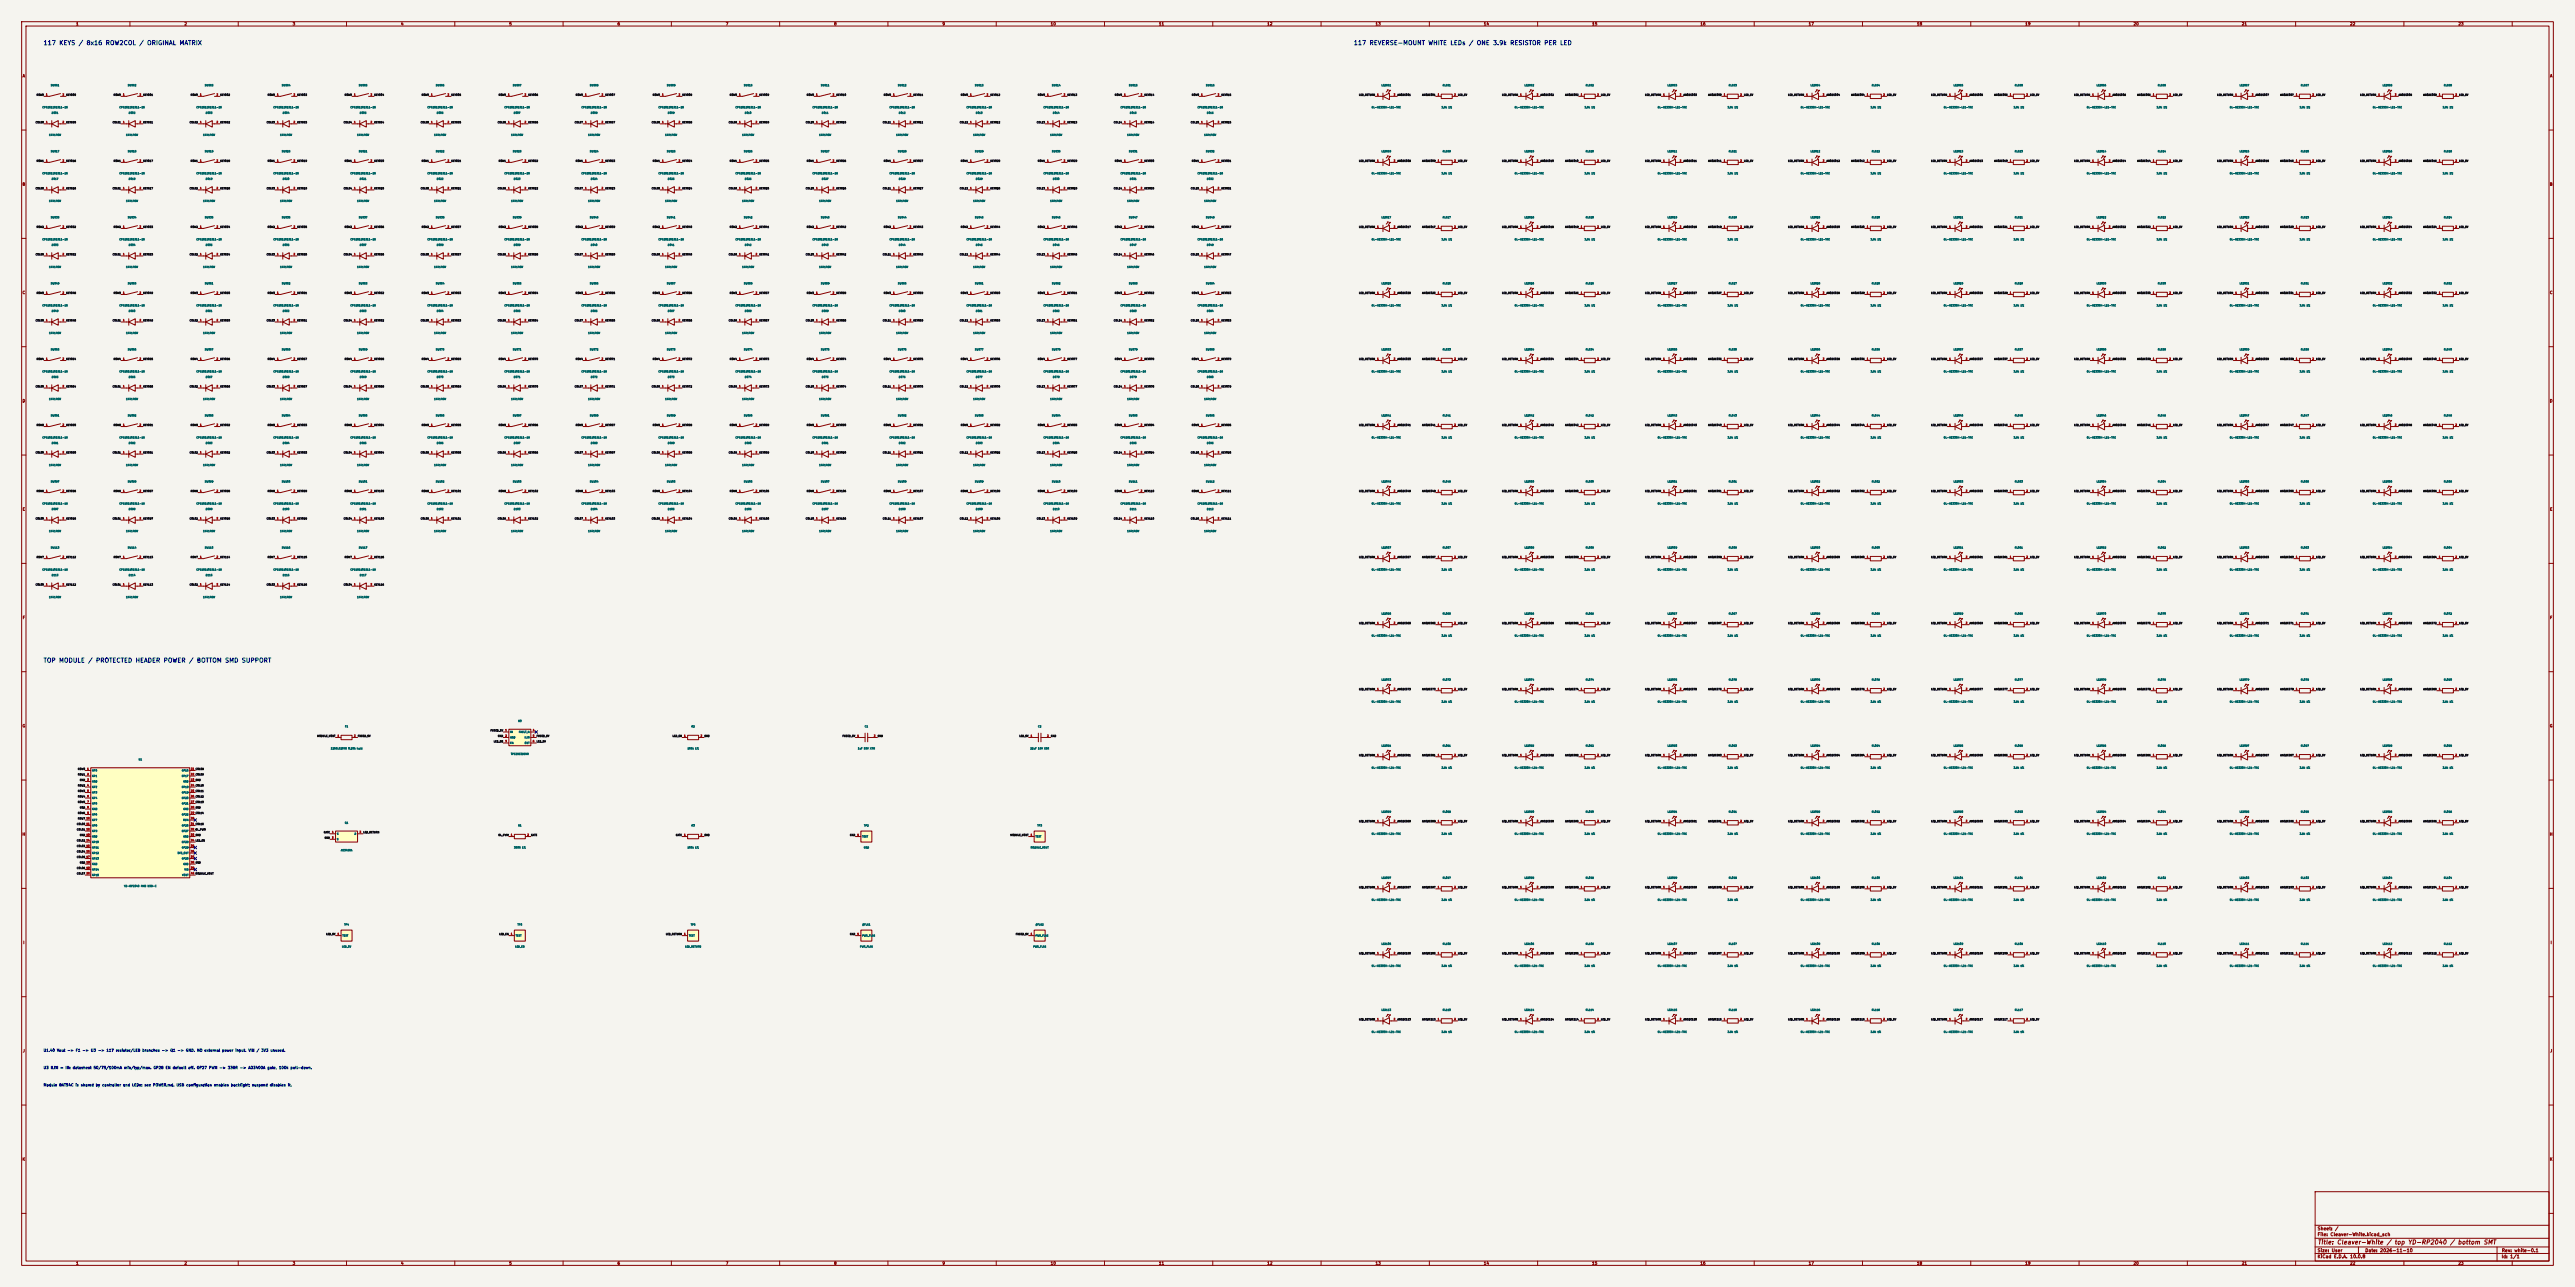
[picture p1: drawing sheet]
<svg xmlns="http://www.w3.org/2000/svg" width="1189mm" height="594mm" viewBox="0 0 1189 594" stroke-linecap="round" stroke-linejoin="round" font-family="sans-serif">
<defs><g id="words">
<g font-size="2" fill="#0000c2">
<text x="20" y="21">117 KEYS / 8x16 ROW2COL / ORIGINAL MATRIX</text>
<text x="625" y="21">117 REVERSE-MOUNT WHITE LEDs / ONE 3.9k RESISTOR PER LED</text>
<text x="20" y="306">TOP MODULE / PROTECTED HEADER POWER / BOTTOM SMD SUPPORT</text>
</g>
<text font-size="2" fill="#840000" x="1070" y="575">Title: Cleaver-White / top YD-RP2040 / bottom SMT</text>
<g font-size="1.5" fill="#840000">
<text x="1070" y="568">Sheet: /</text>
<text x="1070" y="571">File: Cleaver-White.kicad_sch</text>
<text x="1070" y="581">KiCad E.D.A. 10.0.8</text>
<text x="1070" y="578">Size: User</text>
<text x="1092" y="578">Date: 2026-11-10</text>
<text x="1155" y="581">Id: 1/1</text>
<text x="1155" y="578">Rev: white-0.1</text>
</g>
<g font-size="1.3" fill="#840000">
<text x="35" y="12">1</text>
<text x="85" y="12">2</text>
<text x="135" y="12">3</text>
<text x="185" y="12">4</text>
<text x="235" y="12">5</text>
<text x="285" y="12">6</text>
<text x="335" y="12">7</text>
<text x="385" y="12">8</text>
<text x="435" y="12">9</text>
<text x="485" y="12">10</text>
<text x="535" y="12">11</text>
<text x="585" y="12">12</text>
<text x="635" y="12">13</text>
<text x="685" y="12">14</text>
<text x="735" y="12">15</text>
<text x="785" y="12">16</text>
<text x="835" y="12">17</text>
<text x="885" y="12">18</text>
<text x="935" y="12">19</text>
<text x="985" y="12">20</text>
<text x="1035" y="12">21</text>
<text x="1085" y="12">22</text>
<text x="1135" y="12">23</text>
<text x="10" y="36">A</text>
<text x="1177" y="36">A</text>
<text x="10" y="86">B</text>
<text x="1177" y="86">B</text>
<text x="10" y="136">C</text>
<text x="1177" y="136">C</text>
<text x="10" y="186">D</text>
<text x="1177" y="186">D</text>
<text x="10" y="236">E</text>
<text x="1177" y="236">E</text>
<text x="10" y="286">F</text>
<text x="1177" y="286">F</text>
<text x="10" y="336">G</text>
<text x="1177" y="336">G</text>
<text x="10" y="386">H</text>
<text x="1177" y="386">H</text>
<text x="11" y="436">I</text>
<text x="1178" y="436">I</text>
<text x="10" y="486">J</text>
<text x="1177" y="486">J</text>
<text x="10" y="536">K</text>
<text x="1177" y="536">K</text>
<text x="35" y="584">1</text>
<text x="85" y="584">2</text>
<text x="135" y="584">3</text>
<text x="185" y="584">4</text>
<text x="235" y="584">5</text>
<text x="285" y="584">6</text>
<text x="335" y="584">7</text>
<text x="385" y="584">8</text>
<text x="435" y="584">9</text>
<text x="485" y="584">10</text>
<text x="535" y="584">11</text>
<text x="585" y="584">12</text>
<text x="635" y="584">13</text>
<text x="685" y="584">14</text>
<text x="735" y="584">15</text>
<text x="785" y="584">16</text>
<text x="835" y="584">17</text>
<text x="885" y="584">18</text>
<text x="935" y="584">19</text>
<text x="985" y="584">20</text>
<text x="1035" y="584">21</text>
<text x="1085" y="584">22</text>
<text x="1135" y="584">23</text>
</g>
<g font-size="1.2" fill="#0000c2">
<text x="20" y="486">U1.40 Vout -&gt; F1 -&gt; U3 -&gt; 117 resistor/LED branches -&gt; Q1 -&gt; GND. NO external power input. VIN / 3V3 unused.</text>
<text x="20" y="494">U3 ILIM = IN: datasheet 50/75/100mA min/typ/max. GP28 EN default off. GP27 PWM -&gt; 330R -&gt; AO3400A gate, 100k pull-down.</text>
<text x="20" y="502">Module BAT54C is shared by controller and LEDs: see POWER.md. USB configuration enables backlight; suspend disables it.</text>
</g>
<g font-size=".8" fill="#006464">
<text x="23" y="40">SW001</text>
<text x="59" y="40">SW002</text>
<text x="94" y="40">SW003</text>
<text x="130" y="40">SW004</text>
<text x="166" y="40">SW005</text>
<text x="201" y="40">SW006</text>
<text x="237" y="40">SW007</text>
<text x="272" y="40">SW008</text>
<text x="308" y="40">SW009</text>
<text x="343" y="40">SW010</text>
<text x="379" y="40">SW011</text>
<text x="414" y="40">SW012</text>
<text x="450" y="40">SW013</text>
<text x="486" y="40">SW014</text>
<text x="521" y="40">SW015</text>
<text x="557" y="40">SW016</text>
<text x="638" y="40">LED001</text>
<text x="666" y="40">RL001</text>
<text x="704" y="40">LED002</text>
<text x="732" y="40">RL002</text>
<text x="770" y="40">LED003</text>
<text x="798" y="40">RL003</text>
<text x="836" y="40">LED004</text>
<text x="864" y="40">RL004</text>
<text x="902" y="40">LED005</text>
<text x="930" y="40">RL005</text>
<text x="968" y="40">LED006</text>
<text x="996" y="40">RL006</text>
<text x="1034" y="40">LED007</text>
<text x="1062" y="40">RL007</text>
<text x="1100" y="40">LED008</text>
<text x="1128" y="40">RL008</text>
<text x="19" y="50">CPG151101S11-16</text>
<text x="24" y="53">D001</text>
<text x="55" y="50">CPG151101S11-16</text>
<text x="59" y="53">D002</text>
<text x="91" y="50">CPG151101S11-16</text>
<text x="95" y="53">D003</text>
<text x="126" y="50">CPG151101S11-16</text>
<text x="130" y="53">D004</text>
<text x="162" y="50">CPG151101S11-16</text>
<text x="166" y="53">D005</text>
<text x="197" y="50">CPG151101S11-16</text>
<text x="202" y="53">D006</text>
<text x="233" y="50">CPG151101S11-16</text>
<text x="237" y="53">D007</text>
<text x="268" y="50">CPG151101S11-16</text>
<text x="273" y="53">D008</text>
<text x="304" y="50">CPG151101S11-16</text>
<text x="308" y="53">D009</text>
<text x="339" y="50">CPG151101S11-16</text>
<text x="344" y="53">D010</text>
<text x="375" y="50">CPG151101S11-16</text>
<text x="379" y="53">D011</text>
<text x="411" y="50">CPG151101S11-16</text>
<text x="415" y="53">D012</text>
<text x="446" y="50">CPG151101S11-16</text>
<text x="450" y="53">D013</text>
<text x="482" y="50">CPG151101S11-16</text>
<text x="486" y="53">D014</text>
<text x="517" y="50">CPG151101S11-16</text>
<text x="522" y="53">D015</text>
<text x="553" y="50">CPG151101S11-16</text>
<text x="557" y="53">D016</text>
<text x="633" y="50">BL-HZ333H-L21-TRE</text>
<text x="666" y="50">3.9k 1%</text>
<text x="699" y="50">BL-HZ333H-L21-TRE</text>
<text x="732" y="50">3.9k 1%</text>
<text x="765" y="50">BL-HZ333H-L21-TRE</text>
<text x="798" y="50">3.9k 1%</text>
<text x="831" y="50">BL-HZ333H-L21-TRE</text>
<text x="864" y="50">3.9k 1%</text>
<text x="897" y="50">BL-HZ333H-L21-TRE</text>
<text x="930" y="50">3.9k 1%</text>
<text x="963" y="50">BL-HZ333H-L21-TRE</text>
<text x="996" y="50">3.9k 1%</text>
<text x="1030" y="50">BL-HZ333H-L21-TRE</text>
<text x="1062" y="50">3.9k 1%</text>
<text x="1096" y="50">BL-HZ333H-L21-TRE</text>
<text x="1128" y="50">3.9k 1%</text>
<text x="23" y="63">1N4148W</text>
<text x="58" y="63">1N4148W</text>
<text x="94" y="63">1N4148W</text>
<text x="129" y="63">1N4148W</text>
<text x="165" y="63">1N4148W</text>
<text x="200" y="63">1N4148W</text>
<text x="236" y="63">1N4148W</text>
<text x="271" y="63">1N4148W</text>
<text x="307" y="63">1N4148W</text>
<text x="343" y="63">1N4148W</text>
<text x="378" y="63">1N4148W</text>
<text x="414" y="63">1N4148W</text>
<text x="449" y="63">1N4148W</text>
<text x="485" y="63">1N4148W</text>
<text x="520" y="63">1N4148W</text>
<text x="556" y="63">1N4148W</text>
<text x="23" y="70">SW017</text>
<text x="59" y="70">SW018</text>
<text x="94" y="70">SW019</text>
<text x="130" y="70">SW020</text>
<text x="166" y="70">SW021</text>
<text x="201" y="70">SW022</text>
<text x="237" y="70">SW023</text>
<text x="272" y="70">SW024</text>
<text x="308" y="70">SW025</text>
<text x="343" y="70">SW026</text>
<text x="379" y="70">SW027</text>
<text x="414" y="70">SW028</text>
<text x="450" y="70">SW029</text>
<text x="486" y="70">SW030</text>
<text x="521" y="70">SW031</text>
<text x="557" y="70">SW032</text>
<text x="638" y="70">LED009</text>
<text x="666" y="70">RL009</text>
<text x="704" y="70">LED010</text>
<text x="732" y="70">RL010</text>
<text x="770" y="70">LED011</text>
<text x="798" y="70">RL011</text>
<text x="836" y="70">LED012</text>
<text x="864" y="70">RL012</text>
<text x="902" y="70">LED013</text>
<text x="930" y="70">RL013</text>
<text x="968" y="70">LED014</text>
<text x="996" y="70">RL014</text>
<text x="1034" y="70">LED015</text>
<text x="1062" y="70">RL015</text>
<text x="1100" y="70">LED016</text>
<text x="1128" y="70">RL016</text>
<text x="19" y="81">CPG151101S11-16</text>
<text x="24" y="83">D017</text>
<text x="55" y="81">CPG151101S11-16</text>
<text x="59" y="83">D018</text>
<text x="91" y="81">CPG151101S11-16</text>
<text x="95" y="83">D019</text>
<text x="126" y="81">CPG151101S11-16</text>
<text x="130" y="83">D020</text>
<text x="162" y="81">CPG151101S11-16</text>
<text x="166" y="83">D021</text>
<text x="197" y="81">CPG151101S11-16</text>
<text x="202" y="83">D022</text>
<text x="233" y="81">CPG151101S11-16</text>
<text x="237" y="83">D023</text>
<text x="268" y="81">CPG151101S11-16</text>
<text x="273" y="83">D024</text>
<text x="304" y="81">CPG151101S11-16</text>
<text x="308" y="83">D025</text>
<text x="339" y="81">CPG151101S11-16</text>
<text x="344" y="83">D026</text>
<text x="375" y="81">CPG151101S11-16</text>
<text x="379" y="83">D027</text>
<text x="411" y="81">CPG151101S11-16</text>
<text x="415" y="83">D028</text>
<text x="446" y="81">CPG151101S11-16</text>
<text x="450" y="83">D029</text>
<text x="482" y="81">CPG151101S11-16</text>
<text x="486" y="83">D030</text>
<text x="517" y="81">CPG151101S11-16</text>
<text x="522" y="83">D031</text>
<text x="553" y="81">CPG151101S11-16</text>
<text x="557" y="83">D032</text>
<text x="633" y="81">BL-HZ333H-L21-TRE</text>
<text x="666" y="81">3.9k 1%</text>
<text x="699" y="81">BL-HZ333H-L21-TRE</text>
<text x="732" y="81">3.9k 1%</text>
<text x="765" y="81">BL-HZ333H-L21-TRE</text>
<text x="798" y="81">3.9k 1%</text>
<text x="831" y="81">BL-HZ333H-L21-TRE</text>
<text x="864" y="81">3.9k 1%</text>
<text x="897" y="81">BL-HZ333H-L21-TRE</text>
<text x="930" y="81">3.9k 1%</text>
<text x="963" y="81">BL-HZ333H-L21-TRE</text>
<text x="996" y="81">3.9k 1%</text>
<text x="1030" y="81">BL-HZ333H-L21-TRE</text>
<text x="1062" y="81">3.9k 1%</text>
<text x="1096" y="81">BL-HZ333H-L21-TRE</text>
<text x="1128" y="81">3.9k 1%</text>
<text x="23" y="93">1N4148W</text>
<text x="58" y="93">1N4148W</text>
<text x="94" y="93">1N4148W</text>
<text x="129" y="93">1N4148W</text>
<text x="165" y="93">1N4148W</text>
<text x="200" y="93">1N4148W</text>
<text x="236" y="93">1N4148W</text>
<text x="271" y="93">1N4148W</text>
<text x="307" y="93">1N4148W</text>
<text x="343" y="93">1N4148W</text>
<text x="378" y="93">1N4148W</text>
<text x="414" y="93">1N4148W</text>
<text x="449" y="93">1N4148W</text>
<text x="485" y="93">1N4148W</text>
<text x="520" y="93">1N4148W</text>
<text x="556" y="93">1N4148W</text>
<text x="23" y="101">SW033</text>
<text x="59" y="101">SW034</text>
<text x="94" y="101">SW035</text>
<text x="130" y="101">SW036</text>
<text x="166" y="101">SW037</text>
<text x="201" y="101">SW038</text>
<text x="237" y="101">SW039</text>
<text x="272" y="101">SW040</text>
<text x="308" y="101">SW041</text>
<text x="343" y="101">SW042</text>
<text x="379" y="101">SW043</text>
<text x="414" y="101">SW044</text>
<text x="450" y="101">SW045</text>
<text x="486" y="101">SW046</text>
<text x="521" y="101">SW047</text>
<text x="557" y="101">SW048</text>
<text x="638" y="101">LED017</text>
<text x="666" y="101">RL017</text>
<text x="704" y="101">LED018</text>
<text x="732" y="101">RL018</text>
<text x="770" y="101">LED019</text>
<text x="798" y="101">RL019</text>
<text x="836" y="101">LED020</text>
<text x="864" y="101">RL020</text>
<text x="902" y="101">LED021</text>
<text x="930" y="101">RL021</text>
<text x="968" y="101">LED022</text>
<text x="996" y="101">RL022</text>
<text x="1034" y="101">LED023</text>
<text x="1062" y="101">RL023</text>
<text x="1100" y="101">LED024</text>
<text x="1128" y="101">RL024</text>
<text x="19" y="111">CPG151101S11-16</text>
<text x="24" y="114">D033</text>
<text x="55" y="111">CPG151101S11-16</text>
<text x="59" y="114">D034</text>
<text x="91" y="111">CPG151101S11-16</text>
<text x="95" y="114">D035</text>
<text x="126" y="111">CPG151101S11-16</text>
<text x="130" y="114">D036</text>
<text x="162" y="111">CPG151101S11-16</text>
<text x="166" y="114">D037</text>
<text x="197" y="111">CPG151101S11-16</text>
<text x="202" y="114">D038</text>
<text x="233" y="111">CPG151101S11-16</text>
<text x="237" y="114">D039</text>
<text x="268" y="111">CPG151101S11-16</text>
<text x="273" y="114">D040</text>
<text x="304" y="111">CPG151101S11-16</text>
<text x="308" y="114">D041</text>
<text x="339" y="111">CPG151101S11-16</text>
<text x="344" y="114">D042</text>
<text x="375" y="111">CPG151101S11-16</text>
<text x="379" y="114">D043</text>
<text x="411" y="111">CPG151101S11-16</text>
<text x="415" y="114">D044</text>
<text x="446" y="111">CPG151101S11-16</text>
<text x="450" y="114">D045</text>
<text x="482" y="111">CPG151101S11-16</text>
<text x="486" y="114">D046</text>
<text x="517" y="111">CPG151101S11-16</text>
<text x="522" y="114">D047</text>
<text x="553" y="111">CPG151101S11-16</text>
<text x="557" y="114">D048</text>
<text x="633" y="111">BL-HZ333H-L21-TRE</text>
<text x="666" y="111">3.9k 1%</text>
<text x="699" y="111">BL-HZ333H-L21-TRE</text>
<text x="732" y="111">3.9k 1%</text>
<text x="765" y="111">BL-HZ333H-L21-TRE</text>
<text x="798" y="111">3.9k 1%</text>
<text x="831" y="111">BL-HZ333H-L21-TRE</text>
<text x="864" y="111">3.9k 1%</text>
<text x="897" y="111">BL-HZ333H-L21-TRE</text>
<text x="930" y="111">3.9k 1%</text>
<text x="963" y="111">BL-HZ333H-L21-TRE</text>
<text x="996" y="111">3.9k 1%</text>
<text x="1030" y="111">BL-HZ333H-L21-TRE</text>
<text x="1062" y="111">3.9k 1%</text>
<text x="1096" y="111">BL-HZ333H-L21-TRE</text>
<text x="1128" y="111">3.9k 1%</text>
<text x="23" y="124">1N4148W</text>
<text x="58" y="124">1N4148W</text>
<text x="94" y="124">1N4148W</text>
<text x="129" y="124">1N4148W</text>
<text x="165" y="124">1N4148W</text>
<text x="200" y="124">1N4148W</text>
<text x="236" y="124">1N4148W</text>
<text x="271" y="124">1N4148W</text>
<text x="307" y="124">1N4148W</text>
<text x="343" y="124">1N4148W</text>
<text x="378" y="124">1N4148W</text>
<text x="414" y="124">1N4148W</text>
<text x="449" y="124">1N4148W</text>
<text x="485" y="124">1N4148W</text>
<text x="520" y="124">1N4148W</text>
<text x="556" y="124">1N4148W</text>
<text x="23" y="131">SW049</text>
<text x="59" y="131">SW050</text>
<text x="94" y="131">SW051</text>
<text x="130" y="131">SW052</text>
<text x="166" y="131">SW053</text>
<text x="201" y="131">SW054</text>
<text x="237" y="131">SW055</text>
<text x="272" y="131">SW056</text>
<text x="308" y="131">SW057</text>
<text x="343" y="131">SW058</text>
<text x="379" y="131">SW059</text>
<text x="414" y="131">SW060</text>
<text x="450" y="131">SW061</text>
<text x="486" y="131">SW062</text>
<text x="521" y="131">SW063</text>
<text x="557" y="131">SW064</text>
<text x="638" y="131">LED025</text>
<text x="666" y="131">RL025</text>
<text x="704" y="131">LED026</text>
<text x="732" y="131">RL026</text>
<text x="770" y="131">LED027</text>
<text x="798" y="131">RL027</text>
<text x="836" y="131">LED028</text>
<text x="864" y="131">RL028</text>
<text x="902" y="131">LED029</text>
<text x="930" y="131">RL029</text>
<text x="968" y="131">LED030</text>
<text x="996" y="131">RL030</text>
<text x="1034" y="131">LED031</text>
<text x="1062" y="131">RL031</text>
<text x="1100" y="131">LED032</text>
<text x="1128" y="131">RL032</text>
<text x="19" y="142">CPG151101S11-16</text>
<text x="55" y="142">CPG151101S11-16</text>
<text x="91" y="142">CPG151101S11-16</text>
<text x="126" y="142">CPG151101S11-16</text>
<text x="162" y="142">CPG151101S11-16</text>
<text x="197" y="142">CPG151101S11-16</text>
<text x="233" y="142">CPG151101S11-16</text>
<text x="268" y="142">CPG151101S11-16</text>
<text x="304" y="142">CPG151101S11-16</text>
<text x="339" y="142">CPG151101S11-16</text>
<text x="375" y="142">CPG151101S11-16</text>
<text x="411" y="142">CPG151101S11-16</text>
<text x="446" y="142">CPG151101S11-16</text>
<text x="482" y="142">CPG151101S11-16</text>
<text x="517" y="142">CPG151101S11-16</text>
<text x="553" y="142">CPG151101S11-16</text>
<text x="633" y="142">BL-HZ333H-L21-TRE</text>
<text x="666" y="142">3.9k 1%</text>
<text x="699" y="142">BL-HZ333H-L21-TRE</text>
<text x="732" y="142">3.9k 1%</text>
<text x="765" y="142">BL-HZ333H-L21-TRE</text>
<text x="798" y="142">3.9k 1%</text>
<text x="831" y="142">BL-HZ333H-L21-TRE</text>
<text x="864" y="142">3.9k 1%</text>
<text x="897" y="142">BL-HZ333H-L21-TRE</text>
<text x="930" y="142">3.9k 1%</text>
<text x="963" y="142">BL-HZ333H-L21-TRE</text>
<text x="996" y="142">3.9k 1%</text>
<text x="1030" y="142">BL-HZ333H-L21-TRE</text>
<text x="1062" y="142">3.9k 1%</text>
<text x="1096" y="142">BL-HZ333H-L21-TRE</text>
<text x="1128" y="142">3.9k 1%</text>
<text x="24" y="144">D049</text>
<text x="59" y="144">D050</text>
<text x="95" y="144">D051</text>
<text x="130" y="144">D052</text>
<text x="166" y="144">D053</text>
<text x="202" y="144">D054</text>
<text x="237" y="144">D055</text>
<text x="273" y="144">D056</text>
<text x="308" y="144">D057</text>
<text x="344" y="144">D058</text>
<text x="379" y="144">D059</text>
<text x="415" y="144">D060</text>
<text x="450" y="144">D061</text>
<text x="486" y="144">D062</text>
<text x="522" y="144">D063</text>
<text x="557" y="144">D064</text>
<text x="23" y="154">1N4148W</text>
<text x="58" y="154">1N4148W</text>
<text x="94" y="154">1N4148W</text>
<text x="129" y="154">1N4148W</text>
<text x="165" y="154">1N4148W</text>
<text x="200" y="154">1N4148W</text>
<text x="236" y="154">1N4148W</text>
<text x="271" y="154">1N4148W</text>
<text x="307" y="154">1N4148W</text>
<text x="343" y="154">1N4148W</text>
<text x="378" y="154">1N4148W</text>
<text x="414" y="154">1N4148W</text>
<text x="449" y="154">1N4148W</text>
<text x="485" y="154">1N4148W</text>
<text x="520" y="154">1N4148W</text>
<text x="556" y="154">1N4148W</text>
<text x="23" y="162">SW065</text>
<text x="59" y="162">SW066</text>
<text x="94" y="162">SW067</text>
<text x="130" y="162">SW068</text>
<text x="166" y="162">SW069</text>
<text x="201" y="162">SW070</text>
<text x="237" y="162">SW071</text>
<text x="272" y="162">SW072</text>
<text x="308" y="162">SW073</text>
<text x="343" y="162">SW074</text>
<text x="379" y="162">SW075</text>
<text x="414" y="162">SW076</text>
<text x="450" y="162">SW077</text>
<text x="486" y="162">SW078</text>
<text x="521" y="162">SW079</text>
<text x="557" y="162">SW080</text>
<text x="638" y="162">LED033</text>
<text x="666" y="162">RL033</text>
<text x="704" y="162">LED034</text>
<text x="732" y="162">RL034</text>
<text x="770" y="162">LED035</text>
<text x="798" y="162">RL035</text>
<text x="836" y="162">LED036</text>
<text x="864" y="162">RL036</text>
<text x="902" y="162">LED037</text>
<text x="930" y="162">RL037</text>
<text x="968" y="162">LED038</text>
<text x="996" y="162">RL038</text>
<text x="1034" y="162">LED039</text>
<text x="1062" y="162">RL039</text>
<text x="1100" y="162">LED040</text>
<text x="1128" y="162">RL040</text>
<text x="19" y="172">CPG151101S11-16</text>
<text x="55" y="172">CPG151101S11-16</text>
<text x="91" y="172">CPG151101S11-16</text>
<text x="126" y="172">CPG151101S11-16</text>
<text x="162" y="172">CPG151101S11-16</text>
<text x="197" y="172">CPG151101S11-16</text>
<text x="233" y="172">CPG151101S11-16</text>
<text x="268" y="172">CPG151101S11-16</text>
<text x="304" y="172">CPG151101S11-16</text>
<text x="339" y="172">CPG151101S11-16</text>
<text x="375" y="172">CPG151101S11-16</text>
<text x="411" y="172">CPG151101S11-16</text>
<text x="446" y="172">CPG151101S11-16</text>
<text x="482" y="172">CPG151101S11-16</text>
<text x="517" y="172">CPG151101S11-16</text>
<text x="553" y="172">CPG151101S11-16</text>
<text x="633" y="172">BL-HZ333H-L21-TRE</text>
<text x="666" y="172">3.9k 1%</text>
<text x="699" y="172">BL-HZ333H-L21-TRE</text>
<text x="732" y="172">3.9k 1%</text>
<text x="765" y="172">BL-HZ333H-L21-TRE</text>
<text x="798" y="172">3.9k 1%</text>
<text x="831" y="172">BL-HZ333H-L21-TRE</text>
<text x="864" y="172">3.9k 1%</text>
<text x="897" y="172">BL-HZ333H-L21-TRE</text>
<text x="930" y="172">3.9k 1%</text>
<text x="963" y="172">BL-HZ333H-L21-TRE</text>
<text x="996" y="172">3.9k 1%</text>
<text x="1030" y="172">BL-HZ333H-L21-TRE</text>
<text x="1062" y="172">3.9k 1%</text>
<text x="1096" y="172">BL-HZ333H-L21-TRE</text>
<text x="1128" y="172">3.9k 1%</text>
<text x="24" y="175">D065</text>
<text x="59" y="175">D066</text>
<text x="95" y="175">D067</text>
<text x="130" y="175">D068</text>
<text x="166" y="175">D069</text>
<text x="202" y="175">D070</text>
<text x="237" y="175">D071</text>
<text x="273" y="175">D072</text>
<text x="308" y="175">D073</text>
<text x="344" y="175">D074</text>
<text x="379" y="175">D075</text>
<text x="415" y="175">D076</text>
<text x="450" y="175">D077</text>
<text x="486" y="175">D078</text>
<text x="522" y="175">D079</text>
<text x="557" y="175">D080</text>
<text x="23" y="185">1N4148W</text>
<text x="58" y="185">1N4148W</text>
<text x="94" y="185">1N4148W</text>
<text x="129" y="185">1N4148W</text>
<text x="165" y="185">1N4148W</text>
<text x="200" y="185">1N4148W</text>
<text x="236" y="185">1N4148W</text>
<text x="271" y="185">1N4148W</text>
<text x="307" y="185">1N4148W</text>
<text x="343" y="185">1N4148W</text>
<text x="378" y="185">1N4148W</text>
<text x="414" y="185">1N4148W</text>
<text x="449" y="185">1N4148W</text>
<text x="485" y="185">1N4148W</text>
<text x="520" y="185">1N4148W</text>
<text x="556" y="185">1N4148W</text>
<text x="23" y="192">SW081</text>
<text x="59" y="192">SW082</text>
<text x="94" y="192">SW083</text>
<text x="130" y="192">SW084</text>
<text x="166" y="192">SW085</text>
<text x="201" y="192">SW086</text>
<text x="237" y="192">SW087</text>
<text x="272" y="192">SW088</text>
<text x="308" y="192">SW089</text>
<text x="343" y="192">SW090</text>
<text x="379" y="192">SW091</text>
<text x="414" y="192">SW092</text>
<text x="450" y="192">SW093</text>
<text x="486" y="192">SW094</text>
<text x="521" y="192">SW095</text>
<text x="557" y="192">SW096</text>
<text x="638" y="192">LED041</text>
<text x="666" y="192">RL041</text>
<text x="704" y="192">LED042</text>
<text x="732" y="192">RL042</text>
<text x="770" y="192">LED043</text>
<text x="798" y="192">RL043</text>
<text x="836" y="192">LED044</text>
<text x="864" y="192">RL044</text>
<text x="902" y="192">LED045</text>
<text x="930" y="192">RL045</text>
<text x="968" y="192">LED046</text>
<text x="996" y="192">RL046</text>
<text x="1034" y="192">LED047</text>
<text x="1062" y="192">RL047</text>
<text x="1100" y="192">LED048</text>
<text x="1128" y="192">RL048</text>
<text x="19" y="203">CPG151101S11-16</text>
<text x="55" y="203">CPG151101S11-16</text>
<text x="91" y="203">CPG151101S11-16</text>
<text x="126" y="203">CPG151101S11-16</text>
<text x="162" y="203">CPG151101S11-16</text>
<text x="197" y="203">CPG151101S11-16</text>
<text x="233" y="203">CPG151101S11-16</text>
<text x="268" y="203">CPG151101S11-16</text>
<text x="304" y="203">CPG151101S11-16</text>
<text x="339" y="203">CPG151101S11-16</text>
<text x="375" y="203">CPG151101S11-16</text>
<text x="411" y="203">CPG151101S11-16</text>
<text x="446" y="203">CPG151101S11-16</text>
<text x="482" y="203">CPG151101S11-16</text>
<text x="517" y="203">CPG151101S11-16</text>
<text x="553" y="203">CPG151101S11-16</text>
<text x="633" y="203">BL-HZ333H-L21-TRE</text>
<text x="666" y="203">3.9k 1%</text>
<text x="699" y="203">BL-HZ333H-L21-TRE</text>
<text x="732" y="203">3.9k 1%</text>
<text x="765" y="203">BL-HZ333H-L21-TRE</text>
<text x="798" y="203">3.9k 1%</text>
<text x="831" y="203">BL-HZ333H-L21-TRE</text>
<text x="864" y="203">3.9k 1%</text>
<text x="897" y="203">BL-HZ333H-L21-TRE</text>
<text x="930" y="203">3.9k 1%</text>
<text x="963" y="203">BL-HZ333H-L21-TRE</text>
<text x="996" y="203">3.9k 1%</text>
<text x="1030" y="203">BL-HZ333H-L21-TRE</text>
<text x="1062" y="203">3.9k 1%</text>
<text x="1096" y="203">BL-HZ333H-L21-TRE</text>
<text x="1128" y="203">3.9k 1%</text>
<text x="24" y="205">D081</text>
<text x="59" y="205">D082</text>
<text x="95" y="205">D083</text>
<text x="130" y="205">D084</text>
<text x="166" y="205">D085</text>
<text x="202" y="205">D086</text>
<text x="237" y="205">D087</text>
<text x="273" y="205">D088</text>
<text x="308" y="205">D089</text>
<text x="344" y="205">D090</text>
<text x="379" y="205">D091</text>
<text x="415" y="205">D092</text>
<text x="450" y="205">D093</text>
<text x="486" y="205">D094</text>
<text x="522" y="205">D095</text>
<text x="557" y="205">D096</text>
<text x="23" y="215">1N4148W</text>
<text x="58" y="215">1N4148W</text>
<text x="94" y="215">1N4148W</text>
<text x="129" y="215">1N4148W</text>
<text x="165" y="215">1N4148W</text>
<text x="200" y="215">1N4148W</text>
<text x="236" y="215">1N4148W</text>
<text x="271" y="215">1N4148W</text>
<text x="307" y="215">1N4148W</text>
<text x="343" y="215">1N4148W</text>
<text x="378" y="215">1N4148W</text>
<text x="414" y="215">1N4148W</text>
<text x="449" y="215">1N4148W</text>
<text x="485" y="215">1N4148W</text>
<text x="520" y="215">1N4148W</text>
<text x="556" y="215">1N4148W</text>
<text x="23" y="223">SW097</text>
<text x="59" y="223">SW098</text>
<text x="94" y="223">SW099</text>
<text x="130" y="223">SW100</text>
<text x="166" y="223">SW101</text>
<text x="201" y="223">SW102</text>
<text x="237" y="223">SW103</text>
<text x="272" y="223">SW104</text>
<text x="308" y="223">SW105</text>
<text x="343" y="223">SW106</text>
<text x="379" y="223">SW107</text>
<text x="414" y="223">SW108</text>
<text x="450" y="223">SW109</text>
<text x="486" y="223">SW110</text>
<text x="521" y="223">SW111</text>
<text x="557" y="223">SW112</text>
<text x="638" y="223">LED049</text>
<text x="666" y="223">RL049</text>
<text x="704" y="223">LED050</text>
<text x="732" y="223">RL050</text>
<text x="770" y="223">LED051</text>
<text x="798" y="223">RL051</text>
<text x="836" y="223">LED052</text>
<text x="864" y="223">RL052</text>
<text x="902" y="223">LED053</text>
<text x="930" y="223">RL053</text>
<text x="968" y="223">LED054</text>
<text x="996" y="223">RL054</text>
<text x="1034" y="223">LED055</text>
<text x="1062" y="223">RL055</text>
<text x="1100" y="223">LED056</text>
<text x="1128" y="223">RL056</text>
<text x="19" y="233">CPG151101S11-16</text>
<text x="55" y="233">CPG151101S11-16</text>
<text x="91" y="233">CPG151101S11-16</text>
<text x="126" y="233">CPG151101S11-16</text>
<text x="162" y="233">CPG151101S11-16</text>
<text x="197" y="233">CPG151101S11-16</text>
<text x="233" y="233">CPG151101S11-16</text>
<text x="268" y="233">CPG151101S11-16</text>
<text x="304" y="233">CPG151101S11-16</text>
<text x="339" y="233">CPG151101S11-16</text>
<text x="375" y="233">CPG151101S11-16</text>
<text x="411" y="233">CPG151101S11-16</text>
<text x="446" y="233">CPG151101S11-16</text>
<text x="482" y="233">CPG151101S11-16</text>
<text x="517" y="233">CPG151101S11-16</text>
<text x="553" y="233">CPG151101S11-16</text>
<text x="633" y="233">BL-HZ333H-L21-TRE</text>
<text x="666" y="233">3.9k 1%</text>
<text x="699" y="233">BL-HZ333H-L21-TRE</text>
<text x="732" y="233">3.9k 1%</text>
<text x="765" y="233">BL-HZ333H-L21-TRE</text>
<text x="798" y="233">3.9k 1%</text>
<text x="831" y="233">BL-HZ333H-L21-TRE</text>
<text x="864" y="233">3.9k 1%</text>
<text x="897" y="233">BL-HZ333H-L21-TRE</text>
<text x="930" y="233">3.9k 1%</text>
<text x="963" y="233">BL-HZ333H-L21-TRE</text>
<text x="996" y="233">3.9k 1%</text>
<text x="1030" y="233">BL-HZ333H-L21-TRE</text>
<text x="1062" y="233">3.9k 1%</text>
<text x="1096" y="233">BL-HZ333H-L21-TRE</text>
<text x="1128" y="233">3.9k 1%</text>
<text x="24" y="236">D097</text>
<text x="59" y="236">D098</text>
<text x="95" y="236">D099</text>
<text x="130" y="236">D100</text>
<text x="166" y="236">D101</text>
<text x="202" y="236">D102</text>
<text x="237" y="236">D103</text>
<text x="273" y="236">D104</text>
<text x="308" y="236">D105</text>
<text x="344" y="236">D106</text>
<text x="379" y="236">D107</text>
<text x="415" y="236">D108</text>
<text x="450" y="236">D109</text>
<text x="486" y="236">D110</text>
<text x="522" y="236">D111</text>
<text x="557" y="236">D112</text>
<text x="23" y="246">1N4148W</text>
<text x="58" y="246">1N4148W</text>
<text x="94" y="246">1N4148W</text>
<text x="129" y="246">1N4148W</text>
<text x="165" y="246">1N4148W</text>
<text x="200" y="246">1N4148W</text>
<text x="236" y="246">1N4148W</text>
<text x="271" y="246">1N4148W</text>
<text x="307" y="246">1N4148W</text>
<text x="343" y="246">1N4148W</text>
<text x="378" y="246">1N4148W</text>
<text x="414" y="246">1N4148W</text>
<text x="449" y="246">1N4148W</text>
<text x="485" y="246">1N4148W</text>
<text x="520" y="246">1N4148W</text>
<text x="556" y="246">1N4148W</text>
<text x="23" y="253">SW113</text>
<text x="59" y="253">SW114</text>
<text x="94" y="253">SW115</text>
<text x="130" y="253">SW116</text>
<text x="166" y="253">SW117</text>
<text x="638" y="253">LED057</text>
<text x="666" y="253">RL057</text>
<text x="704" y="253">LED058</text>
<text x="732" y="253">RL058</text>
<text x="770" y="253">LED059</text>
<text x="798" y="253">RL059</text>
<text x="836" y="253">LED060</text>
<text x="864" y="253">RL060</text>
<text x="902" y="253">LED061</text>
<text x="930" y="253">RL061</text>
<text x="968" y="253">LED062</text>
<text x="996" y="253">RL062</text>
<text x="1034" y="253">LED063</text>
<text x="1062" y="253">RL063</text>
<text x="1100" y="253">LED064</text>
<text x="1128" y="253">RL064</text>
<text x="19" y="264">CPG151101S11-16</text>
<text x="55" y="264">CPG151101S11-16</text>
<text x="91" y="264">CPG151101S11-16</text>
<text x="126" y="264">CPG151101S11-16</text>
<text x="162" y="264">CPG151101S11-16</text>
<text x="633" y="264">BL-HZ333H-L21-TRE</text>
<text x="666" y="264">3.9k 1%</text>
<text x="699" y="264">BL-HZ333H-L21-TRE</text>
<text x="732" y="264">3.9k 1%</text>
<text x="765" y="264">BL-HZ333H-L21-TRE</text>
<text x="798" y="264">3.9k 1%</text>
<text x="831" y="264">BL-HZ333H-L21-TRE</text>
<text x="864" y="264">3.9k 1%</text>
<text x="897" y="264">BL-HZ333H-L21-TRE</text>
<text x="930" y="264">3.9k 1%</text>
<text x="963" y="264">BL-HZ333H-L21-TRE</text>
<text x="996" y="264">3.9k 1%</text>
<text x="1030" y="264">BL-HZ333H-L21-TRE</text>
<text x="1062" y="264">3.9k 1%</text>
<text x="1096" y="264">BL-HZ333H-L21-TRE</text>
<text x="1128" y="264">3.9k 1%</text>
<text x="24" y="266">D113</text>
<text x="59" y="266">D114</text>
<text x="95" y="266">D115</text>
<text x="130" y="266">D116</text>
<text x="166" y="266">D117</text>
<text x="23" y="276">1N4148W</text>
<text x="58" y="276">1N4148W</text>
<text x="94" y="276">1N4148W</text>
<text x="129" y="276">1N4148W</text>
<text x="165" y="276">1N4148W</text>
<text x="638" y="284">LED065</text>
<text x="666" y="284">RL065</text>
<text x="704" y="284">LED066</text>
<text x="732" y="284">RL066</text>
<text x="770" y="284">LED067</text>
<text x="798" y="284">RL067</text>
<text x="836" y="284">LED068</text>
<text x="864" y="284">RL068</text>
<text x="902" y="284">LED069</text>
<text x="930" y="284">RL069</text>
<text x="968" y="284">LED070</text>
<text x="996" y="284">RL070</text>
<text x="1034" y="284">LED071</text>
<text x="1062" y="284">RL071</text>
<text x="1100" y="284">LED072</text>
<text x="1128" y="284">RL072</text>
<text x="633" y="294">BL-HZ333H-L21-TRE</text>
<text x="666" y="294">3.9k 1%</text>
<text x="699" y="294">BL-HZ333H-L21-TRE</text>
<text x="732" y="294">3.9k 1%</text>
<text x="765" y="294">BL-HZ333H-L21-TRE</text>
<text x="798" y="294">3.9k 1%</text>
<text x="831" y="294">BL-HZ333H-L21-TRE</text>
<text x="864" y="294">3.9k 1%</text>
<text x="897" y="294">BL-HZ333H-L21-TRE</text>
<text x="930" y="294">3.9k 1%</text>
<text x="963" y="294">BL-HZ333H-L21-TRE</text>
<text x="996" y="294">3.9k 1%</text>
<text x="1030" y="294">BL-HZ333H-L21-TRE</text>
<text x="1062" y="294">3.9k 1%</text>
<text x="1096" y="294">BL-HZ333H-L21-TRE</text>
<text x="1128" y="294">3.9k 1%</text>
<text x="638" y="314">LED073</text>
<text x="666" y="314">RL073</text>
<text x="704" y="314">LED074</text>
<text x="732" y="314">RL074</text>
<text x="770" y="314">LED075</text>
<text x="798" y="314">RL075</text>
<text x="836" y="314">LED076</text>
<text x="864" y="314">RL076</text>
<text x="902" y="314">LED077</text>
<text x="930" y="314">RL077</text>
<text x="968" y="314">LED078</text>
<text x="996" y="314">RL078</text>
<text x="1034" y="314">LED079</text>
<text x="1062" y="314">RL079</text>
<text x="1100" y="314">LED080</text>
<text x="1128" y="314">RL080</text>
<text x="633" y="324">BL-HZ333H-L21-TRE</text>
<text x="666" y="324">3.9k 1%</text>
<text x="699" y="324">BL-HZ333H-L21-TRE</text>
<text x="732" y="324">3.9k 1%</text>
<text x="765" y="324">BL-HZ333H-L21-TRE</text>
<text x="798" y="324">3.9k 1%</text>
<text x="831" y="324">BL-HZ333H-L21-TRE</text>
<text x="864" y="324">3.9k 1%</text>
<text x="897" y="324">BL-HZ333H-L21-TRE</text>
<text x="930" y="324">3.9k 1%</text>
<text x="963" y="324">BL-HZ333H-L21-TRE</text>
<text x="996" y="324">3.9k 1%</text>
<text x="1030" y="324">BL-HZ333H-L21-TRE</text>
<text x="1062" y="324">3.9k 1%</text>
<text x="1096" y="324">BL-HZ333H-L21-TRE</text>
<text x="1128" y="324">3.9k 1%</text>
<text x="159" y="336">F1</text>
<text x="239" y="333">U3</text>
<text x="319" y="336">R2</text>
<text x="399" y="336">C1</text>
<text x="479" y="336">C2</text>
<text x="235" y="338">IN</text>
<text x="235" y="341">GND</text>
<text x="240" y="338">FAULT_N</text>
<text x="242" y="341">ILIM</text>
<text x="153" y="346">1206L020YR 0.20A hold</text>
<text x="235" y="344">EN</text>
<text x="242" y="344">OUT</text>
<text x="317" y="346">100k 1%</text>
<text x="396" y="346">1uF 50V X7R</text>
<text x="476" y="346">22uF 10V X5R</text>
<text x="638" y="345">LED081</text>
<text x="666" y="345">RL081</text>
<text x="704" y="345">LED082</text>
<text x="732" y="345">RL082</text>
<text x="770" y="345">LED083</text>
<text x="798" y="345">RL083</text>
<text x="836" y="345">LED084</text>
<text x="864" y="345">RL084</text>
<text x="902" y="345">LED085</text>
<text x="930" y="345">RL085</text>
<text x="968" y="345">LED086</text>
<text x="996" y="345">RL086</text>
<text x="1034" y="345">LED087</text>
<text x="1062" y="345">RL087</text>
<text x="1100" y="345">LED088</text>
<text x="1128" y="345">RL088</text>
<text x="64" y="351">U1</text>
<text x="236" y="349">TPS2553DBVR</text>
<text x="42" y="356">GP0</text>
<text x="42" y="359">GP1</text>
<text x="84" y="356">GP16</text>
<text x="84" y="359">GP17</text>
<text x="633" y="355">BL-HZ333H-L21-TRE</text>
<text x="666" y="355">3.9k 1%</text>
<text x="699" y="355">BL-HZ333H-L21-TRE</text>
<text x="732" y="355">3.9k 1%</text>
<text x="765" y="355">BL-HZ333H-L21-TRE</text>
<text x="798" y="355">3.9k 1%</text>
<text x="831" y="355">BL-HZ333H-L21-TRE</text>
<text x="864" y="355">3.9k 1%</text>
<text x="897" y="355">BL-HZ333H-L21-TRE</text>
<text x="930" y="355">3.9k 1%</text>
<text x="963" y="355">BL-HZ333H-L21-TRE</text>
<text x="996" y="355">3.9k 1%</text>
<text x="1030" y="355">BL-HZ333H-L21-TRE</text>
<text x="1062" y="355">3.9k 1%</text>
<text x="1096" y="355">BL-HZ333H-L21-TRE</text>
<text x="1128" y="355">3.9k 1%</text>
<text x="42" y="361">GND</text>
<text x="42" y="364">GP2</text>
<text x="84" y="364">GP18</text>
<text x="85" y="361">GND</text>
<text x="42" y="366">GP3</text>
<text x="42" y="369">GP4</text>
<text x="42" y="371">GP5</text>
<text x="84" y="366">GP19</text>
<text x="84" y="369">GP20</text>
<text x="84" y="371">GP21</text>
<text x="42" y="374">GND</text>
<text x="42" y="377">GP6</text>
<text x="84" y="377">GP22</text>
<text x="85" y="374">GND</text>
<text x="638" y="375">LED089</text>
<text x="666" y="375">RL089</text>
<text x="704" y="375">LED090</text>
<text x="732" y="375">RL090</text>
<text x="770" y="375">LED091</text>
<text x="798" y="375">RL091</text>
<text x="836" y="375">LED092</text>
<text x="864" y="375">RL092</text>
<text x="902" y="375">LED093</text>
<text x="930" y="375">RL093</text>
<text x="968" y="375">LED094</text>
<text x="996" y="375">RL094</text>
<text x="1034" y="375">LED095</text>
<text x="1062" y="375">RL095</text>
<text x="1100" y="375">LED096</text>
<text x="1128" y="375">RL096</text>
<text x="42" y="379">GP7</text>
<text x="42" y="382">GP8</text>
<text x="84" y="382">GP26</text>
<text x="84" y="379">RUN</text>
<text x="159" y="380">Q1</text>
<text x="239" y="382">R1</text>
<text x="319" y="382">R3</text>
<text x="399" y="382">TP2</text>
<text x="479" y="382">TP3</text>
<text x="42" y="384">GP9</text>
<text x="42" y="387">GND</text>
<text x="42" y="389">GP10</text>
<text x="84" y="384">GP27</text>
<text x="84" y="389">GP28</text>
<text x="85" y="387">GND</text>
<text x="155" y="385">G</text>
<text x="155" y="388">S</text>
<text x="164" y="385">D</text>
<text x="398" y="387">TEST</text>
<text x="478" y="387">TEST</text>
<text x="633" y="385">BL-HZ333H-L21-TRE</text>
<text x="666" y="385">3.9k 1%</text>
<text x="699" y="385">BL-HZ333H-L21-TRE</text>
<text x="732" y="385">3.9k 1%</text>
<text x="765" y="385">BL-HZ333H-L21-TRE</text>
<text x="798" y="385">3.9k 1%</text>
<text x="831" y="385">BL-HZ333H-L21-TRE</text>
<text x="864" y="385">3.9k 1%</text>
<text x="897" y="385">BL-HZ333H-L21-TRE</text>
<text x="930" y="385">3.9k 1%</text>
<text x="963" y="385">BL-HZ333H-L21-TRE</text>
<text x="996" y="385">3.9k 1%</text>
<text x="1030" y="385">BL-HZ333H-L21-TRE</text>
<text x="1062" y="385">3.9k 1%</text>
<text x="1096" y="385">BL-HZ333H-L21-TRE</text>
<text x="1128" y="385">3.9k 1%</text>
<text x="42" y="392">GP11</text>
<text x="42" y="394">GP12</text>
<text x="82" y="394">3V3_OUT</text>
<text x="84" y="392">GP29</text>
<text x="157" y="393">AO3400A</text>
<text x="237" y="392">330R 1%</text>
<text x="317" y="392">100k 1%</text>
<text x="399" y="392">GND</text>
<text x="476" y="392">MODULE_VOUT</text>
<text x="42" y="397">GP13</text>
<text x="42" y="399">GND</text>
<text x="42" y="402">GP14</text>
<text x="84" y="397">GP23</text>
<text x="85" y="399">GND</text>
<text x="85" y="402">VIN</text>
<text x="42" y="404">GP15</text>
<text x="84" y="404">VOUT</text>
<text x="638" y="406">LED097</text>
<text x="666" y="406">RL097</text>
<text x="704" y="406">LED098</text>
<text x="732" y="406">RL098</text>
<text x="770" y="406">LED099</text>
<text x="798" y="406">RL099</text>
<text x="836" y="406">LED100</text>
<text x="864" y="406">RL100</text>
<text x="902" y="406">LED101</text>
<text x="930" y="406">RL101</text>
<text x="968" y="406">LED102</text>
<text x="996" y="406">RL102</text>
<text x="1034" y="406">LED103</text>
<text x="1062" y="406">RL103</text>
<text x="1100" y="406">LED104</text>
<text x="1128" y="406">RL104</text>
<text x="57" y="410">YD-RP2040 4MB USB-C</text>
<text x="633" y="416">BL-HZ333H-L21-TRE</text>
<text x="666" y="416">3.9k 1%</text>
<text x="699" y="416">BL-HZ333H-L21-TRE</text>
<text x="732" y="416">3.9k 1%</text>
<text x="765" y="416">BL-HZ333H-L21-TRE</text>
<text x="798" y="416">3.9k 1%</text>
<text x="831" y="416">BL-HZ333H-L21-TRE</text>
<text x="864" y="416">3.9k 1%</text>
<text x="897" y="416">BL-HZ333H-L21-TRE</text>
<text x="930" y="416">3.9k 1%</text>
<text x="963" y="416">BL-HZ333H-L21-TRE</text>
<text x="996" y="416">3.9k 1%</text>
<text x="1030" y="416">BL-HZ333H-L21-TRE</text>
<text x="1062" y="416">3.9k 1%</text>
<text x="1096" y="416">BL-HZ333H-L21-TRE</text>
<text x="1128" y="416">3.9k 1%</text>
<text x="159" y="427">TP4</text>
<text x="239" y="427">TP5</text>
<text x="319" y="427">TP6</text>
<text x="398" y="427">#FLG1</text>
<text x="478" y="427">#FLG2</text>
<text x="158" y="438">LED_5V</text>
<text x="158" y="432">TEST</text>
<text x="238" y="438">LED_EN</text>
<text x="238" y="432">TEST</text>
<text x="316" y="438">LED_RETURN</text>
<text x="318" y="432">TEST</text>
<text x="397" y="438">PWR_FLAG</text>
<text x="398" y="432">PWR_FLAG</text>
<text x="477" y="438">PWR_FLAG</text>
<text x="478" y="432">PWR_FLAG</text>
<text x="638" y="436">LED105</text>
<text x="666" y="436">RL105</text>
<text x="704" y="436">LED106</text>
<text x="732" y="436">RL106</text>
<text x="770" y="436">LED107</text>
<text x="798" y="436">RL107</text>
<text x="836" y="436">LED108</text>
<text x="864" y="436">RL108</text>
<text x="902" y="436">LED109</text>
<text x="930" y="436">RL109</text>
<text x="968" y="436">LED110</text>
<text x="996" y="436">RL110</text>
<text x="1034" y="436">LED111</text>
<text x="1062" y="436">RL111</text>
<text x="1100" y="436">LED112</text>
<text x="1128" y="436">RL112</text>
<text x="633" y="446">BL-HZ333H-L21-TRE</text>
<text x="666" y="446">3.9k 1%</text>
<text x="699" y="446">BL-HZ333H-L21-TRE</text>
<text x="732" y="446">3.9k 1%</text>
<text x="765" y="446">BL-HZ333H-L21-TRE</text>
<text x="798" y="446">3.9k 1%</text>
<text x="831" y="446">BL-HZ333H-L21-TRE</text>
<text x="864" y="446">3.9k 1%</text>
<text x="897" y="446">BL-HZ333H-L21-TRE</text>
<text x="930" y="446">3.9k 1%</text>
<text x="963" y="446">BL-HZ333H-L21-TRE</text>
<text x="996" y="446">3.9k 1%</text>
<text x="1030" y="446">BL-HZ333H-L21-TRE</text>
<text x="1062" y="446">3.9k 1%</text>
<text x="1096" y="446">BL-HZ333H-L21-TRE</text>
<text x="1128" y="446">3.9k 1%</text>
<text x="638" y="467">LED113</text>
<text x="666" y="467">RL113</text>
<text x="704" y="467">LED114</text>
<text x="732" y="467">RL114</text>
<text x="770" y="467">LED115</text>
<text x="798" y="467">RL115</text>
<text x="836" y="467">LED116</text>
<text x="864" y="467">RL116</text>
<text x="902" y="467">LED117</text>
<text x="930" y="467">RL117</text>
<text x="633" y="477">BL-HZ333H-L21-TRE</text>
<text x="666" y="477">3.9k 1%</text>
<text x="699" y="477">BL-HZ333H-L21-TRE</text>
<text x="732" y="477">3.9k 1%</text>
<text x="765" y="477">BL-HZ333H-L21-TRE</text>
<text x="798" y="477">3.9k 1%</text>
<text x="831" y="477">BL-HZ333H-L21-TRE</text>
<text x="864" y="477">3.9k 1%</text>
<text x="897" y="477">BL-HZ333H-L21-TRE</text>
<text x="930" y="477">3.9k 1%</text>
</g>
<g font-size=".8" fill="#0f0f0f">
<text x="17" y="44">ROW0</text>
<text x="31" y="44">KEY000</text>
<text x="52" y="44">ROW0</text>
<text x="66" y="44">KEY001</text>
<text x="88" y="44">ROW0</text>
<text x="102" y="44">KEY002</text>
<text x="124" y="44">ROW0</text>
<text x="137" y="44">KEY003</text>
<text x="159" y="44">ROW0</text>
<text x="173" y="44">KEY004</text>
<text x="195" y="44">ROW0</text>
<text x="208" y="44">KEY005</text>
<text x="230" y="44">ROW0</text>
<text x="244" y="44">KEY006</text>
<text x="266" y="44">ROW0</text>
<text x="279" y="44">KEY007</text>
<text x="301" y="44">ROW0</text>
<text x="315" y="44">KEY008</text>
<text x="337" y="44">ROW0</text>
<text x="351" y="44">KEY009</text>
<text x="372" y="44">ROW0</text>
<text x="386" y="44">KEY010</text>
<text x="408" y="44">ROW0</text>
<text x="422" y="44">KEY011</text>
<text x="444" y="44">ROW0</text>
<text x="457" y="44">KEY012</text>
<text x="479" y="44">ROW0</text>
<text x="493" y="44">KEY013</text>
<text x="515" y="44">ROW0</text>
<text x="528" y="44">KEY014</text>
<text x="550" y="44">ROW0</text>
<text x="564" y="44">KEY015</text>
<text x="627" y="44">LED_RETURN</text>
<text x="645" y="44">ANODE001</text>
<text x="657" y="44">ANODE001</text>
<text x="673" y="44">LED_5V</text>
<text x="693" y="44">LED_RETURN</text>
<text x="711" y="44">ANODE002</text>
<text x="723" y="44">ANODE002</text>
<text x="739" y="44">LED_5V</text>
<text x="760" y="44">LED_RETURN</text>
<text x="777" y="44">ANODE003</text>
<text x="789" y="44">ANODE003</text>
<text x="805" y="44">LED_5V</text>
<text x="826" y="44">LED_RETURN</text>
<text x="843" y="44">ANODE004</text>
<text x="855" y="44">ANODE004</text>
<text x="871" y="44">LED_5V</text>
<text x="892" y="44">LED_RETURN</text>
<text x="909" y="44">ANODE005</text>
<text x="921" y="44">ANODE005</text>
<text x="937" y="44">LED_5V</text>
<text x="958" y="44">LED_RETURN</text>
<text x="975" y="44">ANODE006</text>
<text x="987" y="44">ANODE006</text>
<text x="1003" y="44">LED_5V</text>
<text x="1024" y="44">LED_RETURN</text>
<text x="1041" y="44">ANODE007</text>
<text x="1053" y="44">ANODE007</text>
<text x="1069" y="44">LED_5V</text>
<text x="1090" y="44">LED_RETURN</text>
<text x="1107" y="44">ANODE008</text>
<text x="1119" y="44">ANODE008</text>
<text x="1135" y="44">LED_5V</text>
<text x="16" y="57">COL00</text>
<text x="31" y="57">KEY000</text>
<text x="52" y="57">COL01</text>
<text x="66" y="57">KEY001</text>
<text x="87" y="57">COL02</text>
<text x="102" y="57">KEY002</text>
<text x="123" y="57">COL03</text>
<text x="137" y="57">KEY003</text>
<text x="159" y="57">COL04</text>
<text x="173" y="57">KEY004</text>
<text x="194" y="57">COL05</text>
<text x="208" y="57">KEY005</text>
<text x="230" y="57">COL06</text>
<text x="244" y="57">KEY006</text>
<text x="265" y="57">COL07</text>
<text x="279" y="57">KEY007</text>
<text x="301" y="57">COL08</text>
<text x="315" y="57">KEY008</text>
<text x="336" y="57">COL09</text>
<text x="351" y="57">KEY009</text>
<text x="372" y="57">COL10</text>
<text x="386" y="57">KEY010</text>
<text x="407" y="57">COL11</text>
<text x="422" y="57">KEY011</text>
<text x="443" y="57">COL12</text>
<text x="457" y="57">KEY012</text>
<text x="479" y="57">COL13</text>
<text x="493" y="57">KEY013</text>
<text x="514" y="57">COL14</text>
<text x="528" y="57">KEY014</text>
<text x="550" y="57">COL15</text>
<text x="564" y="57">KEY015</text>
<text x="17" y="75">ROW1</text>
<text x="31" y="75">KEY016</text>
<text x="52" y="75">ROW1</text>
<text x="66" y="75">KEY017</text>
<text x="88" y="75">ROW1</text>
<text x="102" y="75">KEY018</text>
<text x="124" y="75">ROW1</text>
<text x="137" y="75">KEY019</text>
<text x="159" y="75">ROW1</text>
<text x="173" y="75">KEY020</text>
<text x="195" y="75">ROW1</text>
<text x="208" y="75">KEY021</text>
<text x="230" y="75">ROW1</text>
<text x="244" y="75">KEY022</text>
<text x="266" y="75">ROW1</text>
<text x="279" y="75">KEY023</text>
<text x="301" y="75">ROW1</text>
<text x="315" y="75">KEY024</text>
<text x="337" y="75">ROW1</text>
<text x="351" y="75">KEY025</text>
<text x="372" y="75">ROW1</text>
<text x="386" y="75">KEY026</text>
<text x="408" y="75">ROW1</text>
<text x="422" y="75">KEY027</text>
<text x="444" y="75">ROW1</text>
<text x="457" y="75">KEY028</text>
<text x="479" y="75">ROW1</text>
<text x="493" y="75">KEY029</text>
<text x="515" y="75">ROW1</text>
<text x="528" y="75">KEY030</text>
<text x="550" y="75">ROW1</text>
<text x="564" y="75">KEY031</text>
<text x="627" y="75">LED_RETURN</text>
<text x="645" y="75">ANODE009</text>
<text x="657" y="75">ANODE009</text>
<text x="673" y="75">LED_5V</text>
<text x="693" y="75">LED_RETURN</text>
<text x="711" y="75">ANODE010</text>
<text x="723" y="75">ANODE010</text>
<text x="739" y="75">LED_5V</text>
<text x="760" y="75">LED_RETURN</text>
<text x="777" y="75">ANODE011</text>
<text x="789" y="75">ANODE011</text>
<text x="805" y="75">LED_5V</text>
<text x="826" y="75">LED_RETURN</text>
<text x="843" y="75">ANODE012</text>
<text x="855" y="75">ANODE012</text>
<text x="871" y="75">LED_5V</text>
<text x="892" y="75">LED_RETURN</text>
<text x="909" y="75">ANODE013</text>
<text x="921" y="75">ANODE013</text>
<text x="937" y="75">LED_5V</text>
<text x="958" y="75">LED_RETURN</text>
<text x="975" y="75">ANODE014</text>
<text x="987" y="75">ANODE014</text>
<text x="1003" y="75">LED_5V</text>
<text x="1024" y="75">LED_RETURN</text>
<text x="1041" y="75">ANODE015</text>
<text x="1053" y="75">ANODE015</text>
<text x="1069" y="75">LED_5V</text>
<text x="1090" y="75">LED_RETURN</text>
<text x="1107" y="75">ANODE016</text>
<text x="1119" y="75">ANODE016</text>
<text x="1135" y="75">LED_5V</text>
<text x="16" y="88">COL00</text>
<text x="31" y="88">KEY016</text>
<text x="52" y="88">COL01</text>
<text x="66" y="88">KEY017</text>
<text x="87" y="88">COL02</text>
<text x="102" y="88">KEY018</text>
<text x="123" y="88">COL03</text>
<text x="137" y="88">KEY019</text>
<text x="159" y="88">COL04</text>
<text x="173" y="88">KEY020</text>
<text x="194" y="88">COL05</text>
<text x="208" y="88">KEY021</text>
<text x="230" y="88">COL06</text>
<text x="244" y="88">KEY022</text>
<text x="265" y="88">COL07</text>
<text x="279" y="88">KEY023</text>
<text x="301" y="88">COL08</text>
<text x="315" y="88">KEY024</text>
<text x="336" y="88">COL09</text>
<text x="351" y="88">KEY025</text>
<text x="372" y="88">COL10</text>
<text x="386" y="88">KEY026</text>
<text x="407" y="88">COL11</text>
<text x="422" y="88">KEY027</text>
<text x="443" y="88">COL12</text>
<text x="457" y="88">KEY028</text>
<text x="479" y="88">COL13</text>
<text x="493" y="88">KEY029</text>
<text x="514" y="88">COL14</text>
<text x="528" y="88">KEY030</text>
<text x="550" y="88">COL15</text>
<text x="564" y="88">KEY031</text>
<text x="17" y="105">ROW2</text>
<text x="31" y="105">KEY032</text>
<text x="52" y="105">ROW2</text>
<text x="66" y="105">KEY033</text>
<text x="88" y="105">ROW2</text>
<text x="102" y="105">KEY034</text>
<text x="124" y="105">ROW2</text>
<text x="137" y="105">KEY035</text>
<text x="159" y="105">ROW2</text>
<text x="173" y="105">KEY036</text>
<text x="195" y="105">ROW2</text>
<text x="208" y="105">KEY037</text>
<text x="230" y="105">ROW2</text>
<text x="244" y="105">KEY038</text>
<text x="266" y="105">ROW2</text>
<text x="279" y="105">KEY039</text>
<text x="301" y="105">ROW2</text>
<text x="315" y="105">KEY040</text>
<text x="337" y="105">ROW2</text>
<text x="351" y="105">KEY041</text>
<text x="372" y="105">ROW2</text>
<text x="386" y="105">KEY042</text>
<text x="408" y="105">ROW2</text>
<text x="422" y="105">KEY043</text>
<text x="444" y="105">ROW2</text>
<text x="457" y="105">KEY044</text>
<text x="479" y="105">ROW2</text>
<text x="493" y="105">KEY045</text>
<text x="515" y="105">ROW2</text>
<text x="528" y="105">KEY046</text>
<text x="550" y="105">ROW2</text>
<text x="564" y="105">KEY047</text>
<text x="627" y="105">LED_RETURN</text>
<text x="645" y="105">ANODE017</text>
<text x="657" y="105">ANODE017</text>
<text x="673" y="105">LED_5V</text>
<text x="693" y="105">LED_RETURN</text>
<text x="711" y="105">ANODE018</text>
<text x="723" y="105">ANODE018</text>
<text x="739" y="105">LED_5V</text>
<text x="760" y="105">LED_RETURN</text>
<text x="777" y="105">ANODE019</text>
<text x="789" y="105">ANODE019</text>
<text x="805" y="105">LED_5V</text>
<text x="826" y="105">LED_RETURN</text>
<text x="843" y="105">ANODE020</text>
<text x="855" y="105">ANODE020</text>
<text x="871" y="105">LED_5V</text>
<text x="892" y="105">LED_RETURN</text>
<text x="909" y="105">ANODE021</text>
<text x="921" y="105">ANODE021</text>
<text x="937" y="105">LED_5V</text>
<text x="958" y="105">LED_RETURN</text>
<text x="975" y="105">ANODE022</text>
<text x="987" y="105">ANODE022</text>
<text x="1003" y="105">LED_5V</text>
<text x="1024" y="105">LED_RETURN</text>
<text x="1041" y="105">ANODE023</text>
<text x="1053" y="105">ANODE023</text>
<text x="1069" y="105">LED_5V</text>
<text x="1090" y="105">LED_RETURN</text>
<text x="1107" y="105">ANODE024</text>
<text x="1119" y="105">ANODE024</text>
<text x="1135" y="105">LED_5V</text>
<text x="16" y="118">COL00</text>
<text x="31" y="118">KEY032</text>
<text x="52" y="118">COL01</text>
<text x="66" y="118">KEY033</text>
<text x="87" y="118">COL02</text>
<text x="102" y="118">KEY034</text>
<text x="123" y="118">COL03</text>
<text x="137" y="118">KEY035</text>
<text x="159" y="118">COL04</text>
<text x="173" y="118">KEY036</text>
<text x="194" y="118">COL05</text>
<text x="208" y="118">KEY037</text>
<text x="230" y="118">COL06</text>
<text x="244" y="118">KEY038</text>
<text x="265" y="118">COL07</text>
<text x="279" y="118">KEY039</text>
<text x="301" y="118">COL08</text>
<text x="315" y="118">KEY040</text>
<text x="336" y="118">COL09</text>
<text x="351" y="118">KEY041</text>
<text x="372" y="118">COL10</text>
<text x="386" y="118">KEY042</text>
<text x="407" y="118">COL11</text>
<text x="422" y="118">KEY043</text>
<text x="443" y="118">COL12</text>
<text x="457" y="118">KEY044</text>
<text x="479" y="118">COL13</text>
<text x="493" y="118">KEY045</text>
<text x="514" y="118">COL14</text>
<text x="528" y="118">KEY046</text>
<text x="550" y="118">COL15</text>
<text x="564" y="118">KEY047</text>
<text x="17" y="136">ROW3</text>
<text x="31" y="136">KEY048</text>
<text x="52" y="136">ROW3</text>
<text x="66" y="136">KEY049</text>
<text x="88" y="136">ROW3</text>
<text x="102" y="136">KEY050</text>
<text x="124" y="136">ROW3</text>
<text x="137" y="136">KEY051</text>
<text x="159" y="136">ROW3</text>
<text x="173" y="136">KEY052</text>
<text x="195" y="136">ROW3</text>
<text x="208" y="136">KEY053</text>
<text x="230" y="136">ROW3</text>
<text x="244" y="136">KEY054</text>
<text x="266" y="136">ROW3</text>
<text x="279" y="136">KEY055</text>
<text x="301" y="136">ROW3</text>
<text x="315" y="136">KEY056</text>
<text x="337" y="136">ROW3</text>
<text x="351" y="136">KEY057</text>
<text x="372" y="136">ROW3</text>
<text x="386" y="136">KEY058</text>
<text x="408" y="136">ROW3</text>
<text x="422" y="136">KEY059</text>
<text x="444" y="136">ROW3</text>
<text x="457" y="136">KEY060</text>
<text x="479" y="136">ROW3</text>
<text x="493" y="136">KEY061</text>
<text x="515" y="136">ROW3</text>
<text x="528" y="136">KEY062</text>
<text x="550" y="136">ROW3</text>
<text x="564" y="136">KEY063</text>
<text x="627" y="136">LED_RETURN</text>
<text x="645" y="136">ANODE025</text>
<text x="657" y="136">ANODE025</text>
<text x="673" y="136">LED_5V</text>
<text x="693" y="136">LED_RETURN</text>
<text x="711" y="136">ANODE026</text>
<text x="723" y="136">ANODE026</text>
<text x="739" y="136">LED_5V</text>
<text x="760" y="136">LED_RETURN</text>
<text x="777" y="136">ANODE027</text>
<text x="789" y="136">ANODE027</text>
<text x="805" y="136">LED_5V</text>
<text x="826" y="136">LED_RETURN</text>
<text x="843" y="136">ANODE028</text>
<text x="855" y="136">ANODE028</text>
<text x="871" y="136">LED_5V</text>
<text x="892" y="136">LED_RETURN</text>
<text x="909" y="136">ANODE029</text>
<text x="921" y="136">ANODE029</text>
<text x="937" y="136">LED_5V</text>
<text x="958" y="136">LED_RETURN</text>
<text x="975" y="136">ANODE030</text>
<text x="987" y="136">ANODE030</text>
<text x="1003" y="136">LED_5V</text>
<text x="1024" y="136">LED_RETURN</text>
<text x="1041" y="136">ANODE031</text>
<text x="1053" y="136">ANODE031</text>
<text x="1069" y="136">LED_5V</text>
<text x="1090" y="136">LED_RETURN</text>
<text x="1107" y="136">ANODE032</text>
<text x="1119" y="136">ANODE032</text>
<text x="1135" y="136">LED_5V</text>
<text x="16" y="149">COL00</text>
<text x="31" y="149">KEY048</text>
<text x="52" y="149">COL01</text>
<text x="66" y="149">KEY049</text>
<text x="87" y="149">COL02</text>
<text x="102" y="149">KEY050</text>
<text x="123" y="149">COL03</text>
<text x="137" y="149">KEY051</text>
<text x="159" y="149">COL04</text>
<text x="173" y="149">KEY052</text>
<text x="194" y="149">COL05</text>
<text x="208" y="149">KEY053</text>
<text x="230" y="149">COL06</text>
<text x="244" y="149">KEY054</text>
<text x="265" y="149">COL07</text>
<text x="279" y="149">KEY055</text>
<text x="301" y="149">COL08</text>
<text x="315" y="149">KEY056</text>
<text x="336" y="149">COL09</text>
<text x="351" y="149">KEY057</text>
<text x="372" y="149">COL10</text>
<text x="386" y="149">KEY058</text>
<text x="407" y="149">COL11</text>
<text x="422" y="149">KEY059</text>
<text x="443" y="149">COL12</text>
<text x="457" y="149">KEY060</text>
<text x="479" y="149">COL13</text>
<text x="493" y="149">KEY061</text>
<text x="514" y="149">COL14</text>
<text x="528" y="149">KEY062</text>
<text x="550" y="149">COL15</text>
<text x="564" y="149">KEY063</text>
<text x="17" y="166">ROW4</text>
<text x="31" y="166">KEY064</text>
<text x="52" y="166">ROW4</text>
<text x="66" y="166">KEY065</text>
<text x="88" y="166">ROW4</text>
<text x="102" y="166">KEY066</text>
<text x="124" y="166">ROW4</text>
<text x="137" y="166">KEY067</text>
<text x="159" y="166">ROW4</text>
<text x="173" y="166">KEY068</text>
<text x="195" y="166">ROW4</text>
<text x="208" y="166">KEY069</text>
<text x="230" y="166">ROW4</text>
<text x="244" y="166">KEY070</text>
<text x="266" y="166">ROW4</text>
<text x="279" y="166">KEY071</text>
<text x="301" y="166">ROW4</text>
<text x="315" y="166">KEY072</text>
<text x="337" y="166">ROW4</text>
<text x="351" y="166">KEY073</text>
<text x="372" y="166">ROW4</text>
<text x="386" y="166">KEY074</text>
<text x="408" y="166">ROW4</text>
<text x="422" y="166">KEY075</text>
<text x="444" y="166">ROW4</text>
<text x="457" y="166">KEY076</text>
<text x="479" y="166">ROW4</text>
<text x="493" y="166">KEY077</text>
<text x="515" y="166">ROW4</text>
<text x="528" y="166">KEY078</text>
<text x="550" y="166">ROW4</text>
<text x="564" y="166">KEY079</text>
<text x="627" y="166">LED_RETURN</text>
<text x="645" y="166">ANODE033</text>
<text x="657" y="166">ANODE033</text>
<text x="673" y="166">LED_5V</text>
<text x="693" y="166">LED_RETURN</text>
<text x="711" y="166">ANODE034</text>
<text x="723" y="166">ANODE034</text>
<text x="739" y="166">LED_5V</text>
<text x="760" y="166">LED_RETURN</text>
<text x="777" y="166">ANODE035</text>
<text x="789" y="166">ANODE035</text>
<text x="805" y="166">LED_5V</text>
<text x="826" y="166">LED_RETURN</text>
<text x="843" y="166">ANODE036</text>
<text x="855" y="166">ANODE036</text>
<text x="871" y="166">LED_5V</text>
<text x="892" y="166">LED_RETURN</text>
<text x="909" y="166">ANODE037</text>
<text x="921" y="166">ANODE037</text>
<text x="937" y="166">LED_5V</text>
<text x="958" y="166">LED_RETURN</text>
<text x="975" y="166">ANODE038</text>
<text x="987" y="166">ANODE038</text>
<text x="1003" y="166">LED_5V</text>
<text x="1024" y="166">LED_RETURN</text>
<text x="1041" y="166">ANODE039</text>
<text x="1053" y="166">ANODE039</text>
<text x="1069" y="166">LED_5V</text>
<text x="1090" y="166">LED_RETURN</text>
<text x="1107" y="166">ANODE040</text>
<text x="1119" y="166">ANODE040</text>
<text x="1135" y="166">LED_5V</text>
<text x="16" y="179">COL00</text>
<text x="31" y="179">KEY064</text>
<text x="52" y="179">COL01</text>
<text x="66" y="179">KEY065</text>
<text x="87" y="179">COL02</text>
<text x="102" y="179">KEY066</text>
<text x="123" y="179">COL03</text>
<text x="137" y="179">KEY067</text>
<text x="159" y="179">COL04</text>
<text x="173" y="179">KEY068</text>
<text x="194" y="179">COL05</text>
<text x="208" y="179">KEY069</text>
<text x="230" y="179">COL06</text>
<text x="244" y="179">KEY070</text>
<text x="265" y="179">COL07</text>
<text x="279" y="179">KEY071</text>
<text x="301" y="179">COL08</text>
<text x="315" y="179">KEY072</text>
<text x="336" y="179">COL09</text>
<text x="351" y="179">KEY073</text>
<text x="372" y="179">COL10</text>
<text x="386" y="179">KEY074</text>
<text x="407" y="179">COL11</text>
<text x="422" y="179">KEY075</text>
<text x="443" y="179">COL12</text>
<text x="457" y="179">KEY076</text>
<text x="479" y="179">COL13</text>
<text x="493" y="179">KEY077</text>
<text x="514" y="179">COL14</text>
<text x="528" y="179">KEY078</text>
<text x="550" y="179">COL15</text>
<text x="564" y="179">KEY079</text>
<text x="17" y="197">ROW5</text>
<text x="31" y="197">KEY080</text>
<text x="52" y="197">ROW5</text>
<text x="66" y="197">KEY081</text>
<text x="88" y="197">ROW5</text>
<text x="102" y="197">KEY082</text>
<text x="124" y="197">ROW5</text>
<text x="137" y="197">KEY083</text>
<text x="159" y="197">ROW5</text>
<text x="173" y="197">KEY084</text>
<text x="195" y="197">ROW5</text>
<text x="208" y="197">KEY085</text>
<text x="230" y="197">ROW5</text>
<text x="244" y="197">KEY086</text>
<text x="266" y="197">ROW5</text>
<text x="279" y="197">KEY087</text>
<text x="301" y="197">ROW5</text>
<text x="315" y="197">KEY088</text>
<text x="337" y="197">ROW5</text>
<text x="351" y="197">KEY089</text>
<text x="372" y="197">ROW5</text>
<text x="386" y="197">KEY090</text>
<text x="408" y="197">ROW5</text>
<text x="422" y="197">KEY091</text>
<text x="444" y="197">ROW5</text>
<text x="457" y="197">KEY092</text>
<text x="479" y="197">ROW5</text>
<text x="493" y="197">KEY093</text>
<text x="515" y="197">ROW5</text>
<text x="528" y="197">KEY094</text>
<text x="550" y="197">ROW5</text>
<text x="564" y="197">KEY095</text>
<text x="627" y="197">LED_RETURN</text>
<text x="645" y="197">ANODE041</text>
<text x="657" y="197">ANODE041</text>
<text x="673" y="197">LED_5V</text>
<text x="693" y="197">LED_RETURN</text>
<text x="711" y="197">ANODE042</text>
<text x="723" y="197">ANODE042</text>
<text x="739" y="197">LED_5V</text>
<text x="760" y="197">LED_RETURN</text>
<text x="777" y="197">ANODE043</text>
<text x="789" y="197">ANODE043</text>
<text x="805" y="197">LED_5V</text>
<text x="826" y="197">LED_RETURN</text>
<text x="843" y="197">ANODE044</text>
<text x="855" y="197">ANODE044</text>
<text x="871" y="197">LED_5V</text>
<text x="892" y="197">LED_RETURN</text>
<text x="909" y="197">ANODE045</text>
<text x="921" y="197">ANODE045</text>
<text x="937" y="197">LED_5V</text>
<text x="958" y="197">LED_RETURN</text>
<text x="975" y="197">ANODE046</text>
<text x="987" y="197">ANODE046</text>
<text x="1003" y="197">LED_5V</text>
<text x="1024" y="197">LED_RETURN</text>
<text x="1041" y="197">ANODE047</text>
<text x="1053" y="197">ANODE047</text>
<text x="1069" y="197">LED_5V</text>
<text x="1090" y="197">LED_RETURN</text>
<text x="1107" y="197">ANODE048</text>
<text x="1119" y="197">ANODE048</text>
<text x="1135" y="197">LED_5V</text>
<text x="16" y="209">COL00</text>
<text x="31" y="209">KEY080</text>
<text x="52" y="209">COL01</text>
<text x="66" y="209">KEY081</text>
<text x="87" y="209">COL02</text>
<text x="102" y="209">KEY082</text>
<text x="123" y="209">COL03</text>
<text x="137" y="209">KEY083</text>
<text x="159" y="209">COL04</text>
<text x="173" y="209">KEY084</text>
<text x="194" y="209">COL05</text>
<text x="208" y="209">KEY085</text>
<text x="230" y="209">COL06</text>
<text x="244" y="209">KEY086</text>
<text x="265" y="209">COL07</text>
<text x="279" y="209">KEY087</text>
<text x="301" y="209">COL08</text>
<text x="315" y="209">KEY088</text>
<text x="336" y="209">COL09</text>
<text x="351" y="209">KEY089</text>
<text x="372" y="209">COL10</text>
<text x="386" y="209">KEY090</text>
<text x="407" y="209">COL11</text>
<text x="422" y="209">KEY091</text>
<text x="443" y="209">COL12</text>
<text x="457" y="209">KEY092</text>
<text x="479" y="209">COL13</text>
<text x="493" y="209">KEY093</text>
<text x="514" y="209">COL14</text>
<text x="528" y="209">KEY094</text>
<text x="550" y="209">COL15</text>
<text x="564" y="209">KEY095</text>
<text x="17" y="227">ROW6</text>
<text x="31" y="227">KEY096</text>
<text x="52" y="227">ROW6</text>
<text x="66" y="227">KEY097</text>
<text x="88" y="227">ROW6</text>
<text x="102" y="227">KEY098</text>
<text x="124" y="227">ROW6</text>
<text x="137" y="227">KEY099</text>
<text x="159" y="227">ROW6</text>
<text x="173" y="227">KEY100</text>
<text x="195" y="227">ROW6</text>
<text x="208" y="227">KEY101</text>
<text x="230" y="227">ROW6</text>
<text x="244" y="227">KEY102</text>
<text x="266" y="227">ROW6</text>
<text x="279" y="227">KEY103</text>
<text x="301" y="227">ROW6</text>
<text x="315" y="227">KEY104</text>
<text x="337" y="227">ROW6</text>
<text x="351" y="227">KEY105</text>
<text x="372" y="227">ROW6</text>
<text x="386" y="227">KEY106</text>
<text x="408" y="227">ROW6</text>
<text x="422" y="227">KEY107</text>
<text x="444" y="227">ROW6</text>
<text x="457" y="227">KEY108</text>
<text x="479" y="227">ROW6</text>
<text x="493" y="227">KEY109</text>
<text x="515" y="227">ROW6</text>
<text x="528" y="227">KEY110</text>
<text x="550" y="227">ROW6</text>
<text x="564" y="227">KEY111</text>
<text x="627" y="227">LED_RETURN</text>
<text x="645" y="227">ANODE049</text>
<text x="657" y="227">ANODE049</text>
<text x="673" y="227">LED_5V</text>
<text x="693" y="227">LED_RETURN</text>
<text x="711" y="227">ANODE050</text>
<text x="723" y="227">ANODE050</text>
<text x="739" y="227">LED_5V</text>
<text x="760" y="227">LED_RETURN</text>
<text x="777" y="227">ANODE051</text>
<text x="789" y="227">ANODE051</text>
<text x="805" y="227">LED_5V</text>
<text x="826" y="227">LED_RETURN</text>
<text x="843" y="227">ANODE052</text>
<text x="855" y="227">ANODE052</text>
<text x="871" y="227">LED_5V</text>
<text x="892" y="227">LED_RETURN</text>
<text x="909" y="227">ANODE053</text>
<text x="921" y="227">ANODE053</text>
<text x="937" y="227">LED_5V</text>
<text x="958" y="227">LED_RETURN</text>
<text x="975" y="227">ANODE054</text>
<text x="987" y="227">ANODE054</text>
<text x="1003" y="227">LED_5V</text>
<text x="1024" y="227">LED_RETURN</text>
<text x="1041" y="227">ANODE055</text>
<text x="1053" y="227">ANODE055</text>
<text x="1069" y="227">LED_5V</text>
<text x="1090" y="227">LED_RETURN</text>
<text x="1107" y="227">ANODE056</text>
<text x="1119" y="227">ANODE056</text>
<text x="1135" y="227">LED_5V</text>
<text x="16" y="240">COL00</text>
<text x="31" y="240">KEY096</text>
<text x="52" y="240">COL01</text>
<text x="66" y="240">KEY097</text>
<text x="87" y="240">COL02</text>
<text x="102" y="240">KEY098</text>
<text x="123" y="240">COL03</text>
<text x="137" y="240">KEY099</text>
<text x="159" y="240">COL04</text>
<text x="173" y="240">KEY100</text>
<text x="194" y="240">COL05</text>
<text x="208" y="240">KEY101</text>
<text x="230" y="240">COL06</text>
<text x="244" y="240">KEY102</text>
<text x="265" y="240">COL07</text>
<text x="279" y="240">KEY103</text>
<text x="301" y="240">COL08</text>
<text x="315" y="240">KEY104</text>
<text x="336" y="240">COL09</text>
<text x="351" y="240">KEY105</text>
<text x="372" y="240">COL10</text>
<text x="386" y="240">KEY106</text>
<text x="407" y="240">COL11</text>
<text x="422" y="240">KEY107</text>
<text x="443" y="240">COL12</text>
<text x="457" y="240">KEY108</text>
<text x="479" y="240">COL13</text>
<text x="493" y="240">KEY109</text>
<text x="514" y="240">COL14</text>
<text x="528" y="240">KEY110</text>
<text x="550" y="240">COL15</text>
<text x="564" y="240">KEY111</text>
<text x="17" y="258">ROW7</text>
<text x="31" y="258">KEY112</text>
<text x="52" y="258">ROW7</text>
<text x="66" y="258">KEY113</text>
<text x="88" y="258">ROW7</text>
<text x="102" y="258">KEY114</text>
<text x="124" y="258">ROW7</text>
<text x="137" y="258">KEY115</text>
<text x="159" y="258">ROW7</text>
<text x="173" y="258">KEY116</text>
<text x="627" y="258">LED_RETURN</text>
<text x="645" y="258">ANODE057</text>
<text x="657" y="258">ANODE057</text>
<text x="673" y="258">LED_5V</text>
<text x="693" y="258">LED_RETURN</text>
<text x="711" y="258">ANODE058</text>
<text x="723" y="258">ANODE058</text>
<text x="739" y="258">LED_5V</text>
<text x="760" y="258">LED_RETURN</text>
<text x="777" y="258">ANODE059</text>
<text x="789" y="258">ANODE059</text>
<text x="805" y="258">LED_5V</text>
<text x="826" y="258">LED_RETURN</text>
<text x="843" y="258">ANODE060</text>
<text x="855" y="258">ANODE060</text>
<text x="871" y="258">LED_5V</text>
<text x="892" y="258">LED_RETURN</text>
<text x="909" y="258">ANODE061</text>
<text x="921" y="258">ANODE061</text>
<text x="937" y="258">LED_5V</text>
<text x="958" y="258">LED_RETURN</text>
<text x="975" y="258">ANODE062</text>
<text x="987" y="258">ANODE062</text>
<text x="1003" y="258">LED_5V</text>
<text x="1024" y="258">LED_RETURN</text>
<text x="1041" y="258">ANODE063</text>
<text x="1053" y="258">ANODE063</text>
<text x="1069" y="258">LED_5V</text>
<text x="1090" y="258">LED_RETURN</text>
<text x="1107" y="258">ANODE064</text>
<text x="1119" y="258">ANODE064</text>
<text x="1135" y="258">LED_5V</text>
<text x="16" y="270">COL00</text>
<text x="31" y="270">KEY112</text>
<text x="52" y="270">COL01</text>
<text x="66" y="270">KEY113</text>
<text x="87" y="270">COL02</text>
<text x="102" y="270">KEY114</text>
<text x="123" y="270">COL03</text>
<text x="137" y="270">KEY115</text>
<text x="159" y="270">COL04</text>
<text x="173" y="270">KEY116</text>
<text x="627" y="288">LED_RETURN</text>
<text x="645" y="288">ANODE065</text>
<text x="657" y="288">ANODE065</text>
<text x="673" y="288">LED_5V</text>
<text x="693" y="288">LED_RETURN</text>
<text x="711" y="288">ANODE066</text>
<text x="723" y="288">ANODE066</text>
<text x="739" y="288">LED_5V</text>
<text x="760" y="288">LED_RETURN</text>
<text x="777" y="288">ANODE067</text>
<text x="789" y="288">ANODE067</text>
<text x="805" y="288">LED_5V</text>
<text x="826" y="288">LED_RETURN</text>
<text x="843" y="288">ANODE068</text>
<text x="855" y="288">ANODE068</text>
<text x="871" y="288">LED_5V</text>
<text x="892" y="288">LED_RETURN</text>
<text x="909" y="288">ANODE069</text>
<text x="921" y="288">ANODE069</text>
<text x="937" y="288">LED_5V</text>
<text x="958" y="288">LED_RETURN</text>
<text x="975" y="288">ANODE070</text>
<text x="987" y="288">ANODE070</text>
<text x="1003" y="288">LED_5V</text>
<text x="1024" y="288">LED_RETURN</text>
<text x="1041" y="288">ANODE071</text>
<text x="1053" y="288">ANODE071</text>
<text x="1069" y="288">LED_5V</text>
<text x="1090" y="288">LED_RETURN</text>
<text x="1107" y="288">ANODE072</text>
<text x="1119" y="288">ANODE072</text>
<text x="1135" y="288">LED_5V</text>
<text x="627" y="319">LED_RETURN</text>
<text x="645" y="319">ANODE073</text>
<text x="657" y="319">ANODE073</text>
<text x="673" y="319">LED_5V</text>
<text x="693" y="319">LED_RETURN</text>
<text x="711" y="319">ANODE074</text>
<text x="723" y="319">ANODE074</text>
<text x="739" y="319">LED_5V</text>
<text x="760" y="319">LED_RETURN</text>
<text x="777" y="319">ANODE075</text>
<text x="789" y="319">ANODE075</text>
<text x="805" y="319">LED_5V</text>
<text x="826" y="319">LED_RETURN</text>
<text x="843" y="319">ANODE076</text>
<text x="855" y="319">ANODE076</text>
<text x="871" y="319">LED_5V</text>
<text x="892" y="319">LED_RETURN</text>
<text x="909" y="319">ANODE077</text>
<text x="921" y="319">ANODE077</text>
<text x="937" y="319">LED_5V</text>
<text x="958" y="319">LED_RETURN</text>
<text x="975" y="319">ANODE078</text>
<text x="987" y="319">ANODE078</text>
<text x="1003" y="319">LED_5V</text>
<text x="1024" y="319">LED_RETURN</text>
<text x="1041" y="319">ANODE079</text>
<text x="1053" y="319">ANODE079</text>
<text x="1069" y="319">LED_5V</text>
<text x="1090" y="319">LED_RETURN</text>
<text x="1107" y="319">ANODE080</text>
<text x="1119" y="319">ANODE080</text>
<text x="1135" y="319">LED_5V</text>
<text x="146" y="340">MODULE_VOUT</text>
<text x="165" y="340">FUSED_5V</text>
<text x="226" y="338">FUSED_5V</text>
<text x="230" y="340">GND</text>
<text x="248" y="340">FUSED_5V</text>
<text x="310" y="340">LED_EN</text>
<text x="325" y="340">GND</text>
<text x="389" y="340">FUSED_5V</text>
<text x="405" y="340">GND</text>
<text x="471" y="340">LED_5V</text>
<text x="485" y="340">GND</text>
<text x="228" y="343">LED_EN</text>
<text x="248" y="343">LED_5V</text>
<text x="627" y="349">LED_RETURN</text>
<text x="645" y="349">ANODE081</text>
<text x="657" y="349">ANODE081</text>
<text x="673" y="349">LED_5V</text>
<text x="693" y="349">LED_RETURN</text>
<text x="711" y="349">ANODE082</text>
<text x="723" y="349">ANODE082</text>
<text x="739" y="349">LED_5V</text>
<text x="760" y="349">LED_RETURN</text>
<text x="777" y="349">ANODE083</text>
<text x="789" y="349">ANODE083</text>
<text x="805" y="349">LED_5V</text>
<text x="826" y="349">LED_RETURN</text>
<text x="843" y="349">ANODE084</text>
<text x="855" y="349">ANODE084</text>
<text x="871" y="349">LED_5V</text>
<text x="892" y="349">LED_RETURN</text>
<text x="909" y="349">ANODE085</text>
<text x="921" y="349">ANODE085</text>
<text x="937" y="349">LED_5V</text>
<text x="958" y="349">LED_RETURN</text>
<text x="975" y="349">ANODE086</text>
<text x="987" y="349">ANODE086</text>
<text x="1003" y="349">LED_5V</text>
<text x="1024" y="349">LED_RETURN</text>
<text x="1041" y="349">ANODE087</text>
<text x="1053" y="349">ANODE087</text>
<text x="1069" y="349">LED_5V</text>
<text x="1090" y="349">LED_RETURN</text>
<text x="1107" y="349">ANODE088</text>
<text x="1119" y="349">ANODE088</text>
<text x="1135" y="349">LED_5V</text>
<text x="36" y="356">ROW0</text>
<text x="36" y="358">ROW1</text>
<text x="36" y="363">ROW2</text>
<text x="36" y="366">ROW3</text>
<text x="37" y="361">GND</text>
<text x="36" y="371">ROW5</text>
<text x="36" y="368">ROW4</text>
<text x="36" y="376">ROW6</text>
<text x="37" y="373">GND</text>
<text x="35" y="381">COL00</text>
<text x="35" y="383">COL01</text>
<text x="36" y="378">ROW7</text>
<text x="627" y="380">LED_RETURN</text>
<text x="645" y="380">ANODE089</text>
<text x="657" y="380">ANODE089</text>
<text x="673" y="380">LED_5V</text>
<text x="693" y="380">LED_RETURN</text>
<text x="711" y="380">ANODE090</text>
<text x="723" y="380">ANODE090</text>
<text x="739" y="380">LED_5V</text>
<text x="760" y="380">LED_RETURN</text>
<text x="777" y="380">ANODE091</text>
<text x="789" y="380">ANODE091</text>
<text x="805" y="380">LED_5V</text>
<text x="826" y="380">LED_RETURN</text>
<text x="843" y="380">ANODE092</text>
<text x="855" y="380">ANODE092</text>
<text x="871" y="380">LED_5V</text>
<text x="892" y="380">LED_RETURN</text>
<text x="909" y="380">ANODE093</text>
<text x="921" y="380">ANODE093</text>
<text x="937" y="380">LED_5V</text>
<text x="958" y="380">LED_RETURN</text>
<text x="975" y="380">ANODE094</text>
<text x="987" y="380">ANODE094</text>
<text x="1003" y="380">LED_5V</text>
<text x="1024" y="380">LED_RETURN</text>
<text x="1041" y="380">ANODE095</text>
<text x="1053" y="380">ANODE095</text>
<text x="1069" y="380">LED_5V</text>
<text x="1090" y="380">LED_RETURN</text>
<text x="1107" y="380">ANODE096</text>
<text x="1119" y="380">ANODE096</text>
<text x="1135" y="380">LED_5V</text>
<text x="35" y="389">COL02</text>
<text x="37" y="386">GND 13</text>
<text x="149" y="385">GATE</text>
<text x="150" y="387">GND</text>
<text x="168" y="385">LED_RETURN</text>
<text x="230" y="386">BL_PWM</text>
<text x="245" y="386">GATE</text>
<text x="312" y="386">GATE</text>
<text x="325" y="386">GND</text>
<text x="392" y="386">GND</text>
<text x="466" y="386">MODULE_VOUT</text>
<text x="35" y="391">COL03</text>
<text x="35" y="394">COL04</text>
<text x="35" y="396">COL05</text>
<text x="35" y="401">COL06</text>
<text x="37" y="399">GND 18</text>
<text x="35" y="404">COL07</text>
<text x="627" y="410">LED_RETURN</text>
<text x="645" y="410">ANODE097</text>
<text x="657" y="410">ANODE097</text>
<text x="673" y="410">LED_5V</text>
<text x="693" y="410">LED_RETURN</text>
<text x="711" y="410">ANODE098</text>
<text x="723" y="410">ANODE098</text>
<text x="739" y="410">LED_5V</text>
<text x="760" y="410">LED_RETURN</text>
<text x="777" y="410">ANODE099</text>
<text x="789" y="410">ANODE099</text>
<text x="805" y="410">LED_5V</text>
<text x="826" y="410">LED_RETURN</text>
<text x="843" y="410">ANODE100</text>
<text x="855" y="410">ANODE100</text>
<text x="871" y="410">LED_5V</text>
<text x="892" y="410">LED_RETURN</text>
<text x="909" y="410">ANODE101</text>
<text x="921" y="410">ANODE101</text>
<text x="937" y="410">LED_5V</text>
<text x="958" y="410">LED_RETURN</text>
<text x="975" y="410">ANODE102</text>
<text x="987" y="410">ANODE102</text>
<text x="1003" y="410">LED_5V</text>
<text x="1024" y="410">LED_RETURN</text>
<text x="1041" y="410">ANODE103</text>
<text x="1053" y="410">ANODE103</text>
<text x="1069" y="410">LED_5V</text>
<text x="1090" y="410">LED_RETURN</text>
<text x="1107" y="410">ANODE104</text>
<text x="1119" y="410">ANODE104</text>
<text x="1135" y="410">LED_5V</text>
<text x="151" y="432">LED_5V</text>
<text x="230" y="432">LED_EN</text>
<text x="307" y="432">LED_RETURN</text>
<text x="392" y="432">GND</text>
<text x="469" y="432">FUSED_5V</text>
<text x="627" y="441">LED_RETURN</text>
<text x="645" y="441">ANODE105</text>
<text x="657" y="441">ANODE105</text>
<text x="673" y="441">LED_5V</text>
<text x="693" y="441">LED_RETURN</text>
<text x="711" y="441">ANODE106</text>
<text x="723" y="441">ANODE106</text>
<text x="739" y="441">LED_5V</text>
<text x="760" y="441">LED_RETURN</text>
<text x="777" y="441">ANODE107</text>
<text x="789" y="441">ANODE107</text>
<text x="805" y="441">LED_5V</text>
<text x="826" y="441">LED_RETURN</text>
<text x="843" y="441">ANODE108</text>
<text x="855" y="441">ANODE108</text>
<text x="871" y="441">LED_5V</text>
<text x="892" y="441">LED_RETURN</text>
<text x="909" y="441">ANODE109</text>
<text x="921" y="441">ANODE109</text>
<text x="937" y="441">LED_5V</text>
<text x="958" y="441">LED_RETURN</text>
<text x="975" y="441">ANODE110</text>
<text x="987" y="441">ANODE110</text>
<text x="1003" y="441">LED_5V</text>
<text x="1024" y="441">LED_RETURN</text>
<text x="1041" y="441">ANODE111</text>
<text x="1053" y="441">ANODE111</text>
<text x="1069" y="441">LED_5V</text>
<text x="1090" y="441">LED_RETURN</text>
<text x="1107" y="441">ANODE112</text>
<text x="1119" y="441">ANODE112</text>
<text x="1135" y="441">LED_5V</text>
<text x="627" y="471">LED_RETURN</text>
<text x="645" y="471">ANODE113</text>
<text x="657" y="471">ANODE113</text>
<text x="673" y="471">LED_5V</text>
<text x="693" y="471">LED_RETURN</text>
<text x="711" y="471">ANODE114</text>
<text x="723" y="471">ANODE114</text>
<text x="739" y="471">LED_5V</text>
<text x="760" y="471">LED_RETURN</text>
<text x="777" y="471">ANODE115</text>
<text x="789" y="471">ANODE115</text>
<text x="805" y="471">LED_5V</text>
<text x="826" y="471">LED_RETURN</text>
<text x="843" y="471">ANODE116</text>
<text x="855" y="471">ANODE116</text>
<text x="871" y="471">LED_5V</text>
<text x="892" y="471">LED_RETURN</text>
<text x="909" y="471">ANODE117</text>
<text x="921" y="471">ANODE117</text>
<text x="937" y="471">LED_5V</text>
</g>
<g font-size=".8" fill="#a90000">
<text x="21" y="44">1</text>
<text x="29" y="44">2</text>
<text x="57" y="44">1</text>
<text x="64" y="44">2</text>
<text x="92" y="44">1</text>
<text x="100" y="44">2</text>
<text x="128" y="44">1</text>
<text x="135" y="44">2</text>
<text x="163" y="44">1</text>
<text x="171" y="44">2</text>
<text x="199" y="44">1</text>
<text x="207" y="44">2</text>
<text x="234" y="44">1</text>
<text x="242" y="44">2</text>
<text x="270" y="44">1</text>
<text x="278" y="44">2</text>
<text x="306" y="44">1</text>
<text x="313" y="44">2</text>
<text x="341" y="44">1</text>
<text x="349" y="44">2</text>
<text x="377" y="44">1</text>
<text x="384" y="44">2</text>
<text x="412" y="44">1</text>
<text x="420" y="44">2</text>
<text x="448" y="44">1</text>
<text x="455" y="44">2</text>
<text x="483" y="44">1</text>
<text x="491" y="44">2</text>
<text x="519" y="44">1</text>
<text x="527" y="44">2</text>
<text x="555" y="44">1</text>
<text x="562" y="44">2</text>
<text x="636" y="44">1</text>
<text x="643" y="44">2</text>
<text x="664" y="44">1</text>
<text x="671" y="44">2</text>
<text x="702" y="44">1</text>
<text x="709" y="44">2</text>
<text x="730" y="44">1</text>
<text x="737" y="44">2</text>
<text x="768" y="44">1</text>
<text x="776" y="44">2</text>
<text x="796" y="44">1</text>
<text x="803" y="44">2</text>
<text x="834" y="44">1</text>
<text x="842" y="44">2</text>
<text x="862" y="44">1</text>
<text x="869" y="44">2</text>
<text x="900" y="44">1</text>
<text x="908" y="44">2</text>
<text x="928" y="44">1</text>
<text x="936" y="44">2</text>
<text x="966" y="44">1</text>
<text x="974" y="44">2</text>
<text x="994" y="44">1</text>
<text x="1002" y="44">2</text>
<text x="1032" y="44">1</text>
<text x="1040" y="44">2</text>
<text x="1060" y="44">1</text>
<text x="1068" y="44">2</text>
<text x="1098" y="44">1</text>
<text x="1106" y="44">2</text>
<text x="1126" y="44">1</text>
<text x="1134" y="44">2</text>
<text x="21" y="57">1</text>
<text x="29" y="57">2</text>
<text x="57" y="57">1</text>
<text x="64" y="57">2</text>
<text x="92" y="57">1</text>
<text x="100" y="57">2</text>
<text x="128" y="57">1</text>
<text x="135" y="57">2</text>
<text x="163" y="57">1</text>
<text x="171" y="57">2</text>
<text x="199" y="57">1</text>
<text x="207" y="57">2</text>
<text x="234" y="57">1</text>
<text x="242" y="57">2</text>
<text x="270" y="57">1</text>
<text x="278" y="57">2</text>
<text x="306" y="57">1</text>
<text x="313" y="57">2</text>
<text x="341" y="57">1</text>
<text x="349" y="57">2</text>
<text x="377" y="57">1</text>
<text x="384" y="57">2</text>
<text x="412" y="57">1</text>
<text x="420" y="57">2</text>
<text x="448" y="57">1</text>
<text x="455" y="57">2</text>
<text x="483" y="57">1</text>
<text x="491" y="57">2</text>
<text x="519" y="57">1</text>
<text x="527" y="57">2</text>
<text x="555" y="57">1</text>
<text x="562" y="57">2</text>
<text x="21" y="75">1</text>
<text x="29" y="75">2</text>
<text x="57" y="75">1</text>
<text x="64" y="75">2</text>
<text x="92" y="75">1</text>
<text x="100" y="75">2</text>
<text x="128" y="75">1</text>
<text x="135" y="75">2</text>
<text x="163" y="75">1</text>
<text x="171" y="75">2</text>
<text x="199" y="75">1</text>
<text x="207" y="75">2</text>
<text x="234" y="75">1</text>
<text x="242" y="75">2</text>
<text x="270" y="75">1</text>
<text x="278" y="75">2</text>
<text x="306" y="75">1</text>
<text x="313" y="75">2</text>
<text x="341" y="75">1</text>
<text x="349" y="75">2</text>
<text x="377" y="75">1</text>
<text x="384" y="75">2</text>
<text x="412" y="75">1</text>
<text x="420" y="75">2</text>
<text x="448" y="75">1</text>
<text x="455" y="75">2</text>
<text x="483" y="75">1</text>
<text x="491" y="75">2</text>
<text x="519" y="75">1</text>
<text x="527" y="75">2</text>
<text x="555" y="75">1</text>
<text x="562" y="75">2</text>
<text x="636" y="75">1</text>
<text x="643" y="75">2</text>
<text x="664" y="75">1</text>
<text x="671" y="75">2</text>
<text x="702" y="75">1</text>
<text x="709" y="75">2</text>
<text x="730" y="75">1</text>
<text x="737" y="75">2</text>
<text x="768" y="75">1</text>
<text x="776" y="75">2</text>
<text x="796" y="75">1</text>
<text x="803" y="75">2</text>
<text x="834" y="75">1</text>
<text x="842" y="75">2</text>
<text x="862" y="75">1</text>
<text x="869" y="75">2</text>
<text x="900" y="75">1</text>
<text x="908" y="75">2</text>
<text x="928" y="75">1</text>
<text x="936" y="75">2</text>
<text x="966" y="75">1</text>
<text x="974" y="75">2</text>
<text x="994" y="75">1</text>
<text x="1002" y="75">2</text>
<text x="1032" y="75">1</text>
<text x="1040" y="75">2</text>
<text x="1060" y="75">1</text>
<text x="1068" y="75">2</text>
<text x="1098" y="75">1</text>
<text x="1106" y="75">2</text>
<text x="1126" y="75">1</text>
<text x="1134" y="75">2</text>
<text x="21" y="87">1</text>
<text x="29" y="87">2</text>
<text x="57" y="87">1</text>
<text x="64" y="87">2</text>
<text x="92" y="87">1</text>
<text x="100" y="87">2</text>
<text x="128" y="87">1</text>
<text x="135" y="87">2</text>
<text x="163" y="87">1</text>
<text x="171" y="87">2</text>
<text x="199" y="87">1</text>
<text x="207" y="87">2</text>
<text x="234" y="87">1</text>
<text x="242" y="87">2</text>
<text x="270" y="87">1</text>
<text x="278" y="87">2</text>
<text x="306" y="87">1</text>
<text x="313" y="87">2</text>
<text x="341" y="87">1</text>
<text x="349" y="87">2</text>
<text x="377" y="87">1</text>
<text x="384" y="87">2</text>
<text x="412" y="87">1</text>
<text x="420" y="87">2</text>
<text x="448" y="87">1</text>
<text x="455" y="87">2</text>
<text x="483" y="87">1</text>
<text x="491" y="87">2</text>
<text x="519" y="87">1</text>
<text x="527" y="87">2</text>
<text x="555" y="87">1</text>
<text x="562" y="87">2</text>
<text x="21" y="105">1</text>
<text x="29" y="105">2</text>
<text x="57" y="105">1</text>
<text x="64" y="105">2</text>
<text x="92" y="105">1</text>
<text x="100" y="105">2</text>
<text x="128" y="105">1</text>
<text x="135" y="105">2</text>
<text x="163" y="105">1</text>
<text x="171" y="105">2</text>
<text x="199" y="105">1</text>
<text x="207" y="105">2</text>
<text x="234" y="105">1</text>
<text x="242" y="105">2</text>
<text x="270" y="105">1</text>
<text x="278" y="105">2</text>
<text x="306" y="105">1</text>
<text x="313" y="105">2</text>
<text x="341" y="105">1</text>
<text x="349" y="105">2</text>
<text x="377" y="105">1</text>
<text x="384" y="105">2</text>
<text x="412" y="105">1</text>
<text x="420" y="105">2</text>
<text x="448" y="105">1</text>
<text x="455" y="105">2</text>
<text x="483" y="105">1</text>
<text x="491" y="105">2</text>
<text x="519" y="105">1</text>
<text x="527" y="105">2</text>
<text x="555" y="105">1</text>
<text x="562" y="105">2</text>
<text x="636" y="105">1</text>
<text x="643" y="105">2</text>
<text x="664" y="105">1</text>
<text x="671" y="105">2</text>
<text x="702" y="105">1</text>
<text x="709" y="105">2</text>
<text x="730" y="105">1</text>
<text x="737" y="105">2</text>
<text x="768" y="105">1</text>
<text x="776" y="105">2</text>
<text x="796" y="105">1</text>
<text x="803" y="105">2</text>
<text x="834" y="105">1</text>
<text x="842" y="105">2</text>
<text x="862" y="105">1</text>
<text x="869" y="105">2</text>
<text x="900" y="105">1</text>
<text x="908" y="105">2</text>
<text x="928" y="105">1</text>
<text x="936" y="105">2</text>
<text x="966" y="105">1</text>
<text x="974" y="105">2</text>
<text x="994" y="105">1</text>
<text x="1002" y="105">2</text>
<text x="1032" y="105">1</text>
<text x="1040" y="105">2</text>
<text x="1060" y="105">1</text>
<text x="1068" y="105">2</text>
<text x="1098" y="105">1</text>
<text x="1106" y="105">2</text>
<text x="1126" y="105">1</text>
<text x="1134" y="105">2</text>
<text x="21" y="118">1</text>
<text x="29" y="118">2</text>
<text x="57" y="118">1</text>
<text x="64" y="118">2</text>
<text x="92" y="118">1</text>
<text x="100" y="118">2</text>
<text x="128" y="118">1</text>
<text x="135" y="118">2</text>
<text x="163" y="118">1</text>
<text x="171" y="118">2</text>
<text x="199" y="118">1</text>
<text x="207" y="118">2</text>
<text x="234" y="118">1</text>
<text x="242" y="118">2</text>
<text x="270" y="118">1</text>
<text x="278" y="118">2</text>
<text x="306" y="118">1</text>
<text x="313" y="118">2</text>
<text x="341" y="118">1</text>
<text x="349" y="118">2</text>
<text x="377" y="118">1</text>
<text x="384" y="118">2</text>
<text x="412" y="118">1</text>
<text x="420" y="118">2</text>
<text x="448" y="118">1</text>
<text x="455" y="118">2</text>
<text x="483" y="118">1</text>
<text x="491" y="118">2</text>
<text x="519" y="118">1</text>
<text x="527" y="118">2</text>
<text x="555" y="118">1</text>
<text x="562" y="118">2</text>
<text x="21" y="136">1</text>
<text x="29" y="136">2</text>
<text x="57" y="136">1</text>
<text x="64" y="136">2</text>
<text x="92" y="136">1</text>
<text x="100" y="136">2</text>
<text x="128" y="136">1</text>
<text x="135" y="136">2</text>
<text x="163" y="136">1</text>
<text x="171" y="136">2</text>
<text x="199" y="136">1</text>
<text x="207" y="136">2</text>
<text x="234" y="136">1</text>
<text x="242" y="136">2</text>
<text x="270" y="136">1</text>
<text x="278" y="136">2</text>
<text x="306" y="136">1</text>
<text x="313" y="136">2</text>
<text x="341" y="136">1</text>
<text x="349" y="136">2</text>
<text x="377" y="136">1</text>
<text x="384" y="136">2</text>
<text x="412" y="136">1</text>
<text x="420" y="136">2</text>
<text x="448" y="136">1</text>
<text x="455" y="136">2</text>
<text x="483" y="136">1</text>
<text x="491" y="136">2</text>
<text x="519" y="136">1</text>
<text x="527" y="136">2</text>
<text x="555" y="136">1</text>
<text x="562" y="136">2</text>
<text x="636" y="136">1</text>
<text x="643" y="136">2</text>
<text x="664" y="136">1</text>
<text x="671" y="136">2</text>
<text x="702" y="136">1</text>
<text x="709" y="136">2</text>
<text x="730" y="136">1</text>
<text x="737" y="136">2</text>
<text x="768" y="136">1</text>
<text x="776" y="136">2</text>
<text x="796" y="136">1</text>
<text x="803" y="136">2</text>
<text x="834" y="136">1</text>
<text x="842" y="136">2</text>
<text x="862" y="136">1</text>
<text x="869" y="136">2</text>
<text x="900" y="136">1</text>
<text x="908" y="136">2</text>
<text x="928" y="136">1</text>
<text x="936" y="136">2</text>
<text x="966" y="136">1</text>
<text x="974" y="136">2</text>
<text x="994" y="136">1</text>
<text x="1002" y="136">2</text>
<text x="1032" y="136">1</text>
<text x="1040" y="136">2</text>
<text x="1060" y="136">1</text>
<text x="1068" y="136">2</text>
<text x="1098" y="136">1</text>
<text x="1106" y="136">2</text>
<text x="1126" y="136">1</text>
<text x="1134" y="136">2</text>
<text x="21" y="148">1</text>
<text x="29" y="148">2</text>
<text x="57" y="148">1</text>
<text x="64" y="148">2</text>
<text x="92" y="148">1</text>
<text x="100" y="148">2</text>
<text x="128" y="148">1</text>
<text x="135" y="148">2</text>
<text x="163" y="148">1</text>
<text x="171" y="148">2</text>
<text x="199" y="148">1</text>
<text x="207" y="148">2</text>
<text x="234" y="148">1</text>
<text x="242" y="148">2</text>
<text x="270" y="148">1</text>
<text x="278" y="148">2</text>
<text x="306" y="148">1</text>
<text x="313" y="148">2</text>
<text x="341" y="148">1</text>
<text x="349" y="148">2</text>
<text x="377" y="148">1</text>
<text x="384" y="148">2</text>
<text x="412" y="148">1</text>
<text x="420" y="148">2</text>
<text x="448" y="148">1</text>
<text x="455" y="148">2</text>
<text x="483" y="148">1</text>
<text x="491" y="148">2</text>
<text x="519" y="148">1</text>
<text x="527" y="148">2</text>
<text x="555" y="148">1</text>
<text x="562" y="148">2</text>
<text x="21" y="166">1</text>
<text x="29" y="166">2</text>
<text x="57" y="166">1</text>
<text x="64" y="166">2</text>
<text x="92" y="166">1</text>
<text x="100" y="166">2</text>
<text x="128" y="166">1</text>
<text x="135" y="166">2</text>
<text x="163" y="166">1</text>
<text x="171" y="166">2</text>
<text x="199" y="166">1</text>
<text x="207" y="166">2</text>
<text x="234" y="166">1</text>
<text x="242" y="166">2</text>
<text x="270" y="166">1</text>
<text x="278" y="166">2</text>
<text x="306" y="166">1</text>
<text x="313" y="166">2</text>
<text x="341" y="166">1</text>
<text x="349" y="166">2</text>
<text x="377" y="166">1</text>
<text x="384" y="166">2</text>
<text x="412" y="166">1</text>
<text x="420" y="166">2</text>
<text x="448" y="166">1</text>
<text x="455" y="166">2</text>
<text x="483" y="166">1</text>
<text x="491" y="166">2</text>
<text x="519" y="166">1</text>
<text x="527" y="166">2</text>
<text x="555" y="166">1</text>
<text x="562" y="166">2</text>
<text x="636" y="166">1</text>
<text x="643" y="166">2</text>
<text x="664" y="166">1</text>
<text x="671" y="166">2</text>
<text x="702" y="166">1</text>
<text x="709" y="166">2</text>
<text x="730" y="166">1</text>
<text x="737" y="166">2</text>
<text x="768" y="166">1</text>
<text x="776" y="166">2</text>
<text x="796" y="166">1</text>
<text x="803" y="166">2</text>
<text x="834" y="166">1</text>
<text x="842" y="166">2</text>
<text x="862" y="166">1</text>
<text x="869" y="166">2</text>
<text x="900" y="166">1</text>
<text x="908" y="166">2</text>
<text x="928" y="166">1</text>
<text x="936" y="166">2</text>
<text x="966" y="166">1</text>
<text x="974" y="166">2</text>
<text x="994" y="166">1</text>
<text x="1002" y="166">2</text>
<text x="1032" y="166">1</text>
<text x="1040" y="166">2</text>
<text x="1060" y="166">1</text>
<text x="1068" y="166">2</text>
<text x="1098" y="166">1</text>
<text x="1106" y="166">2</text>
<text x="1126" y="166">1</text>
<text x="1134" y="166">2</text>
<text x="21" y="179">1</text>
<text x="29" y="179">2</text>
<text x="57" y="179">1</text>
<text x="64" y="179">2</text>
<text x="92" y="179">1</text>
<text x="100" y="179">2</text>
<text x="128" y="179">1</text>
<text x="135" y="179">2</text>
<text x="163" y="179">1</text>
<text x="171" y="179">2</text>
<text x="199" y="179">1</text>
<text x="207" y="179">2</text>
<text x="234" y="179">1</text>
<text x="242" y="179">2</text>
<text x="270" y="179">1</text>
<text x="278" y="179">2</text>
<text x="306" y="179">1</text>
<text x="313" y="179">2</text>
<text x="341" y="179">1</text>
<text x="349" y="179">2</text>
<text x="377" y="179">1</text>
<text x="384" y="179">2</text>
<text x="412" y="179">1</text>
<text x="420" y="179">2</text>
<text x="448" y="179">1</text>
<text x="455" y="179">2</text>
<text x="483" y="179">1</text>
<text x="491" y="179">2</text>
<text x="519" y="179">1</text>
<text x="527" y="179">2</text>
<text x="555" y="179">1</text>
<text x="562" y="179">2</text>
<text x="21" y="197">1</text>
<text x="29" y="197">2</text>
<text x="57" y="197">1</text>
<text x="64" y="197">2</text>
<text x="92" y="197">1</text>
<text x="100" y="197">2</text>
<text x="128" y="197">1</text>
<text x="135" y="197">2</text>
<text x="163" y="197">1</text>
<text x="171" y="197">2</text>
<text x="199" y="197">1</text>
<text x="207" y="197">2</text>
<text x="234" y="197">1</text>
<text x="242" y="197">2</text>
<text x="270" y="197">1</text>
<text x="278" y="197">2</text>
<text x="306" y="197">1</text>
<text x="313" y="197">2</text>
<text x="341" y="197">1</text>
<text x="349" y="197">2</text>
<text x="377" y="197">1</text>
<text x="384" y="197">2</text>
<text x="412" y="197">1</text>
<text x="420" y="197">2</text>
<text x="448" y="197">1</text>
<text x="455" y="197">2</text>
<text x="483" y="197">1</text>
<text x="491" y="197">2</text>
<text x="519" y="197">1</text>
<text x="527" y="197">2</text>
<text x="555" y="197">1</text>
<text x="562" y="197">2</text>
<text x="636" y="197">1</text>
<text x="643" y="197">2</text>
<text x="664" y="197">1</text>
<text x="671" y="197">2</text>
<text x="702" y="197">1</text>
<text x="709" y="197">2</text>
<text x="730" y="197">1</text>
<text x="737" y="197">2</text>
<text x="768" y="197">1</text>
<text x="776" y="197">2</text>
<text x="796" y="197">1</text>
<text x="803" y="197">2</text>
<text x="834" y="197">1</text>
<text x="842" y="197">2</text>
<text x="862" y="197">1</text>
<text x="869" y="197">2</text>
<text x="900" y="197">1</text>
<text x="908" y="197">2</text>
<text x="928" y="197">1</text>
<text x="936" y="197">2</text>
<text x="966" y="197">1</text>
<text x="974" y="197">2</text>
<text x="994" y="197">1</text>
<text x="1002" y="197">2</text>
<text x="1032" y="197">1</text>
<text x="1040" y="197">2</text>
<text x="1060" y="197">1</text>
<text x="1068" y="197">2</text>
<text x="1098" y="197">1</text>
<text x="1106" y="197">2</text>
<text x="1126" y="197">1</text>
<text x="1134" y="197">2</text>
<text x="21" y="209">1</text>
<text x="29" y="209">2</text>
<text x="57" y="209">1</text>
<text x="64" y="209">2</text>
<text x="92" y="209">1</text>
<text x="100" y="209">2</text>
<text x="128" y="209">1</text>
<text x="135" y="209">2</text>
<text x="163" y="209">1</text>
<text x="171" y="209">2</text>
<text x="199" y="209">1</text>
<text x="207" y="209">2</text>
<text x="234" y="209">1</text>
<text x="242" y="209">2</text>
<text x="270" y="209">1</text>
<text x="278" y="209">2</text>
<text x="306" y="209">1</text>
<text x="313" y="209">2</text>
<text x="341" y="209">1</text>
<text x="349" y="209">2</text>
<text x="377" y="209">1</text>
<text x="384" y="209">2</text>
<text x="412" y="209">1</text>
<text x="420" y="209">2</text>
<text x="448" y="209">1</text>
<text x="455" y="209">2</text>
<text x="483" y="209">1</text>
<text x="491" y="209">2</text>
<text x="519" y="209">1</text>
<text x="527" y="209">2</text>
<text x="555" y="209">1</text>
<text x="562" y="209">2</text>
<text x="21" y="227">1</text>
<text x="29" y="227">2</text>
<text x="57" y="227">1</text>
<text x="64" y="227">2</text>
<text x="92" y="227">1</text>
<text x="100" y="227">2</text>
<text x="128" y="227">1</text>
<text x="135" y="227">2</text>
<text x="163" y="227">1</text>
<text x="171" y="227">2</text>
<text x="199" y="227">1</text>
<text x="207" y="227">2</text>
<text x="234" y="227">1</text>
<text x="242" y="227">2</text>
<text x="270" y="227">1</text>
<text x="278" y="227">2</text>
<text x="306" y="227">1</text>
<text x="313" y="227">2</text>
<text x="341" y="227">1</text>
<text x="349" y="227">2</text>
<text x="377" y="227">1</text>
<text x="384" y="227">2</text>
<text x="412" y="227">1</text>
<text x="420" y="227">2</text>
<text x="448" y="227">1</text>
<text x="455" y="227">2</text>
<text x="483" y="227">1</text>
<text x="491" y="227">2</text>
<text x="519" y="227">1</text>
<text x="527" y="227">2</text>
<text x="555" y="227">1</text>
<text x="562" y="227">2</text>
<text x="636" y="227">1</text>
<text x="643" y="227">2</text>
<text x="664" y="227">1</text>
<text x="671" y="227">2</text>
<text x="702" y="227">1</text>
<text x="709" y="227">2</text>
<text x="730" y="227">1</text>
<text x="737" y="227">2</text>
<text x="768" y="227">1</text>
<text x="776" y="227">2</text>
<text x="796" y="227">1</text>
<text x="803" y="227">2</text>
<text x="834" y="227">1</text>
<text x="842" y="227">2</text>
<text x="862" y="227">1</text>
<text x="869" y="227">2</text>
<text x="900" y="227">1</text>
<text x="908" y="227">2</text>
<text x="928" y="227">1</text>
<text x="936" y="227">2</text>
<text x="966" y="227">1</text>
<text x="974" y="227">2</text>
<text x="994" y="227">1</text>
<text x="1002" y="227">2</text>
<text x="1032" y="227">1</text>
<text x="1040" y="227">2</text>
<text x="1060" y="227">1</text>
<text x="1068" y="227">2</text>
<text x="1098" y="227">1</text>
<text x="1106" y="227">2</text>
<text x="1126" y="227">1</text>
<text x="1134" y="227">2</text>
<text x="21" y="240">1</text>
<text x="29" y="240">2</text>
<text x="57" y="240">1</text>
<text x="64" y="240">2</text>
<text x="92" y="240">1</text>
<text x="100" y="240">2</text>
<text x="128" y="240">1</text>
<text x="135" y="240">2</text>
<text x="163" y="240">1</text>
<text x="171" y="240">2</text>
<text x="199" y="240">1</text>
<text x="207" y="240">2</text>
<text x="234" y="240">1</text>
<text x="242" y="240">2</text>
<text x="270" y="240">1</text>
<text x="278" y="240">2</text>
<text x="306" y="240">1</text>
<text x="313" y="240">2</text>
<text x="341" y="240">1</text>
<text x="349" y="240">2</text>
<text x="377" y="240">1</text>
<text x="384" y="240">2</text>
<text x="412" y="240">1</text>
<text x="420" y="240">2</text>
<text x="448" y="240">1</text>
<text x="455" y="240">2</text>
<text x="483" y="240">1</text>
<text x="491" y="240">2</text>
<text x="519" y="240">1</text>
<text x="527" y="240">2</text>
<text x="555" y="240">1</text>
<text x="562" y="240">2</text>
<text x="21" y="258">1</text>
<text x="29" y="258">2</text>
<text x="57" y="258">1</text>
<text x="64" y="258">2</text>
<text x="92" y="258">1</text>
<text x="100" y="258">2</text>
<text x="128" y="258">1</text>
<text x="135" y="258">2</text>
<text x="163" y="258">1</text>
<text x="171" y="258">2</text>
<text x="636" y="258">1</text>
<text x="643" y="258">2</text>
<text x="664" y="258">1</text>
<text x="671" y="258">2</text>
<text x="702" y="258">1</text>
<text x="709" y="258">2</text>
<text x="730" y="258">1</text>
<text x="737" y="258">2</text>
<text x="768" y="258">1</text>
<text x="776" y="258">2</text>
<text x="796" y="258">1</text>
<text x="803" y="258">2</text>
<text x="834" y="258">1</text>
<text x="842" y="258">2</text>
<text x="862" y="258">1</text>
<text x="869" y="258">2</text>
<text x="900" y="258">1</text>
<text x="908" y="258">2</text>
<text x="928" y="258">1</text>
<text x="936" y="258">2</text>
<text x="966" y="258">1</text>
<text x="974" y="258">2</text>
<text x="994" y="258">1</text>
<text x="1002" y="258">2</text>
<text x="1032" y="258">1</text>
<text x="1040" y="258">2</text>
<text x="1060" y="258">1</text>
<text x="1068" y="258">2</text>
<text x="1098" y="258">1</text>
<text x="1106" y="258">2</text>
<text x="1126" y="258">1</text>
<text x="1134" y="258">2</text>
<text x="21" y="270">1</text>
<text x="29" y="270">2</text>
<text x="57" y="270">1</text>
<text x="64" y="270">2</text>
<text x="92" y="270">1</text>
<text x="100" y="270">2</text>
<text x="128" y="270">1</text>
<text x="135" y="270">2</text>
<text x="163" y="270">1</text>
<text x="171" y="270">2</text>
<text x="636" y="288">1</text>
<text x="643" y="288">2</text>
<text x="664" y="288">1</text>
<text x="671" y="288">2</text>
<text x="702" y="288">1</text>
<text x="709" y="288">2</text>
<text x="730" y="288">1</text>
<text x="737" y="288">2</text>
<text x="768" y="288">1</text>
<text x="776" y="288">2</text>
<text x="796" y="288">1</text>
<text x="803" y="288">2</text>
<text x="834" y="288">1</text>
<text x="842" y="288">2</text>
<text x="862" y="288">1</text>
<text x="869" y="288">2</text>
<text x="900" y="288">1</text>
<text x="908" y="288">2</text>
<text x="928" y="288">1</text>
<text x="936" y="288">2</text>
<text x="966" y="288">1</text>
<text x="974" y="288">2</text>
<text x="994" y="288">1</text>
<text x="1002" y="288">2</text>
<text x="1032" y="288">1</text>
<text x="1040" y="288">2</text>
<text x="1060" y="288">1</text>
<text x="1068" y="288">2</text>
<text x="1098" y="288">1</text>
<text x="1106" y="288">2</text>
<text x="1126" y="288">1</text>
<text x="1134" y="288">2</text>
<text x="636" y="319">1</text>
<text x="643" y="319">2</text>
<text x="664" y="319">1</text>
<text x="671" y="319">2</text>
<text x="702" y="319">1</text>
<text x="709" y="319">2</text>
<text x="730" y="319">1</text>
<text x="737" y="319">2</text>
<text x="768" y="319">1</text>
<text x="776" y="319">2</text>
<text x="796" y="319">1</text>
<text x="803" y="319">2</text>
<text x="834" y="319">1</text>
<text x="842" y="319">2</text>
<text x="862" y="319">1</text>
<text x="869" y="319">2</text>
<text x="900" y="319">1</text>
<text x="908" y="319">2</text>
<text x="928" y="319">1</text>
<text x="936" y="319">2</text>
<text x="966" y="319">1</text>
<text x="974" y="319">2</text>
<text x="994" y="319">1</text>
<text x="1002" y="319">2</text>
<text x="1032" y="319">1</text>
<text x="1040" y="319">2</text>
<text x="1060" y="319">1</text>
<text x="1068" y="319">2</text>
<text x="1098" y="319">1</text>
<text x="1106" y="319">2</text>
<text x="1126" y="319">1</text>
<text x="1134" y="319">2</text>
<text x="156" y="340">1</text>
<text x="163" y="340">2</text>
<text x="233" y="338">1</text>
<text x="233" y="340">2</text>
<text x="246" y="338">4</text>
<text x="246" y="340">5</text>
<text x="316" y="340">1</text>
<text x="323" y="340">2</text>
<text x="396" y="340">1</text>
<text x="403" y="340">2</text>
<text x="476" y="340">1</text>
<text x="483" y="340">2</text>
<text x="233" y="343">3</text>
<text x="246" y="343">6</text>
<text x="636" y="349">1</text>
<text x="643" y="349">2</text>
<text x="664" y="349">1</text>
<text x="671" y="349">2</text>
<text x="702" y="349">1</text>
<text x="709" y="349">2</text>
<text x="730" y="349">1</text>
<text x="737" y="349">2</text>
<text x="768" y="349">1</text>
<text x="776" y="349">2</text>
<text x="796" y="349">1</text>
<text x="803" y="349">2</text>
<text x="834" y="349">1</text>
<text x="842" y="349">2</text>
<text x="862" y="349">1</text>
<text x="869" y="349">2</text>
<text x="900" y="349">1</text>
<text x="908" y="349">2</text>
<text x="928" y="349">1</text>
<text x="936" y="349">2</text>
<text x="966" y="349">1</text>
<text x="974" y="349">2</text>
<text x="994" y="349">1</text>
<text x="1002" y="349">2</text>
<text x="1032" y="349">1</text>
<text x="1040" y="349">2</text>
<text x="1060" y="349">1</text>
<text x="1068" y="349">2</text>
<text x="1098" y="349">1</text>
<text x="1106" y="349">2</text>
<text x="1126" y="349">1</text>
<text x="1134" y="349">2</text>
<text x="40" y="355">1</text>
<text x="40" y="358">2</text>
<text x="88" y="355">21 COL08</text>
<text x="88" y="358">22 COL09</text>
<text x="40" y="360">3</text>
<text x="40" y="363">4</text>
<text x="40" y="366">5</text>
<text x="88" y="360">23 GND</text>
<text x="88" y="363">24 COL10</text>
<text x="88" y="366">25 COL11</text>
<text x="40" y="368">6</text>
<text x="40" y="371">7</text>
<text x="88" y="368">26 COL12</text>
<text x="88" y="371">27 COL13</text>
<text x="40" y="373">8</text>
<text x="40" y="376">9</text>
<text x="88" y="373">28 GND</text>
<text x="88" y="376">29 COL14</text>
<text x="40" y="378">10</text>
<text x="40" y="381">11</text>
<text x="40" y="383">12</text>
<text x="88" y="378">30</text>
<text x="88" y="381">31 COL15</text>
<text x="88" y="383">32 BL_PWM</text>
<text x="636" y="380">1</text>
<text x="643" y="380">2</text>
<text x="664" y="380">1</text>
<text x="671" y="380">2</text>
<text x="702" y="380">1</text>
<text x="709" y="380">2</text>
<text x="730" y="380">1</text>
<text x="737" y="380">2</text>
<text x="768" y="380">1</text>
<text x="776" y="380">2</text>
<text x="796" y="380">1</text>
<text x="803" y="380">2</text>
<text x="834" y="380">1</text>
<text x="842" y="380">2</text>
<text x="862" y="380">1</text>
<text x="869" y="380">2</text>
<text x="900" y="380">1</text>
<text x="908" y="380">2</text>
<text x="928" y="380">1</text>
<text x="936" y="380">2</text>
<text x="966" y="380">1</text>
<text x="974" y="380">2</text>
<text x="994" y="380">1</text>
<text x="1002" y="380">2</text>
<text x="1032" y="380">1</text>
<text x="1040" y="380">2</text>
<text x="1060" y="380">1</text>
<text x="1068" y="380">2</text>
<text x="1098" y="380">1</text>
<text x="1106" y="380">2</text>
<text x="1126" y="380">1</text>
<text x="1134" y="380">2</text>
<text x="40" y="388">14</text>
<text x="88" y="386">33 GND</text>
<text x="88" y="388">34 LED_EN</text>
<text x="153" y="385">1</text>
<text x="153" y="387">2</text>
<text x="166" y="385">3</text>
<text x="236" y="386">1</text>
<text x="243" y="386">2</text>
<text x="316" y="386">1</text>
<text x="323" y="386">2</text>
<text x="396" y="386">1</text>
<text x="476" y="386">1</text>
<text x="40" y="391">15</text>
<text x="40" y="394">16</text>
<text x="88" y="391">35</text>
<text x="88" y="394">36</text>
<text x="40" y="396">17</text>
<text x="40" y="401">19</text>
<text x="88" y="396">37</text>
<text x="88" y="399">38 GND</text>
<text x="88" y="401">39</text>
<text x="40" y="404">20</text>
<text x="88" y="404">40 MODULE_VOUT</text>
<text x="636" y="410">1</text>
<text x="643" y="410">2</text>
<text x="664" y="410">1</text>
<text x="671" y="410">2</text>
<text x="702" y="410">1</text>
<text x="709" y="410">2</text>
<text x="730" y="410">1</text>
<text x="737" y="410">2</text>
<text x="768" y="410">1</text>
<text x="776" y="410">2</text>
<text x="796" y="410">1</text>
<text x="803" y="410">2</text>
<text x="834" y="410">1</text>
<text x="842" y="410">2</text>
<text x="862" y="410">1</text>
<text x="869" y="410">2</text>
<text x="900" y="410">1</text>
<text x="908" y="410">2</text>
<text x="928" y="410">1</text>
<text x="936" y="410">2</text>
<text x="966" y="410">1</text>
<text x="974" y="410">2</text>
<text x="994" y="410">1</text>
<text x="1002" y="410">2</text>
<text x="1032" y="410">1</text>
<text x="1040" y="410">2</text>
<text x="1060" y="410">1</text>
<text x="1068" y="410">2</text>
<text x="1098" y="410">1</text>
<text x="1106" y="410">2</text>
<text x="1126" y="410">1</text>
<text x="1134" y="410">2</text>
<text x="156" y="432">1</text>
<text x="236" y="432">1</text>
<text x="316" y="432">1</text>
<text x="396" y="432">1</text>
<text x="476" y="432">1</text>
<text x="636" y="440">1</text>
<text x="643" y="440">2</text>
<text x="664" y="440">1</text>
<text x="671" y="440">2</text>
<text x="702" y="440">1</text>
<text x="709" y="440">2</text>
<text x="730" y="440">1</text>
<text x="737" y="440">2</text>
<text x="768" y="440">1</text>
<text x="776" y="440">2</text>
<text x="796" y="440">1</text>
<text x="803" y="440">2</text>
<text x="834" y="440">1</text>
<text x="842" y="440">2</text>
<text x="862" y="440">1</text>
<text x="869" y="440">2</text>
<text x="900" y="440">1</text>
<text x="908" y="440">2</text>
<text x="928" y="440">1</text>
<text x="936" y="440">2</text>
<text x="966" y="440">1</text>
<text x="974" y="440">2</text>
<text x="994" y="440">1</text>
<text x="1002" y="440">2</text>
<text x="1032" y="440">1</text>
<text x="1040" y="440">2</text>
<text x="1060" y="440">1</text>
<text x="1068" y="440">2</text>
<text x="1098" y="440">1</text>
<text x="1106" y="440">2</text>
<text x="1126" y="440">1</text>
<text x="1134" y="440">2</text>
<text x="636" y="471">1</text>
<text x="643" y="471">2</text>
<text x="664" y="471">1</text>
<text x="671" y="471">2</text>
<text x="702" y="471">1</text>
<text x="709" y="471">2</text>
<text x="730" y="471">1</text>
<text x="737" y="471">2</text>
<text x="768" y="471">1</text>
<text x="776" y="471">2</text>
<text x="796" y="471">1</text>
<text x="803" y="471">2</text>
<text x="834" y="471">1</text>
<text x="842" y="471">2</text>
<text x="862" y="471">1</text>
<text x="869" y="471">2</text>
<text x="900" y="471">1</text>
<text x="908" y="471">2</text>
<text x="928" y="471">1</text>
<text x="936" y="471">2</text>
</g>
</g></defs>
<path d="M0 0h1189v594h-1189z" fill="#f5f4ef" stroke="#f5f4ef" stroke-width=".46"/>
<g fill="none" stroke="#840000" stroke-width=".46">
<path d="M10 10h1169v574h-1169zM12 12h1165v570h-1165zM60 10v2M110 10v2M160 10v2M210 10v2M260 10v2M310 10v2M360 10v2M410 10v2M460 10v2M510 10v2"/>
<path d="M560 10v2M610 10v2M660 10v2M710 10v2M760 10v2M810 10v2M860 10v2M910 10v2M960 10v2M1010 10v2M1060 10v2M1110 10v2"/>
<path d="M1160 10v2M56 57h3M59 57l3-1v3zM59 56v3M62 57h4M63 43l-5 1h-2M63 44h3M91 57h4M95 57l3-1v3zM95 56v3M98 57h4M99 43l-5 1h-3"/>
<path d="M99 44h3M127 57h4M131 57l3-1v3zM131 56v3M134 57h3M135 43l-5 1h-3M135 44h2M163 57h3M166 57l3-1v3zM166 56v3M169 57h4M170 43l-5 1h-2"/>
<path d="M170 44h3M198 57h4M202 57l3-1v3zM202 56v3M205 57h3M206 43l-5 1h-3M206 44h2M483 57h3M486 57l3-1v3zM486 56v3M489 57h4M490 43l-5 1h-2"/>
<path d="M490 44h3M518 57h4M522 57l3-1v3zM522 56v3M525 57h3M526 43l-5 1h-3M526 44h2M10 60h2M63 74l-5 1h-2M63 75h3M99 74l-5 1h-3M99 75h3"/>
<path d="M135 74l-5 1h-3M135 75h2M170 74l-5 1h-2M170 75h3M206 74l-5 1h-3M206 75h2M490 74l-5 1h-2M490 75h3M526 74l-5 1h-3M526 75h2M1031 75h4M1035 75l3-2v3z"/>
<path d="M1035 73v3M1037 72l-1 1M1038 72l-1 1M1038 75h3M1059 75h3M1062 74h5v2h-5zM1067 75h2M1177 60h2M56 88h3M59 88l3-2v3zM59 86v3M62 88h4"/>
<path d="M91 88h4M95 88l3-2v3zM95 86v3M98 88h4M127 88h4M131 88l3-2v3zM131 86v3M134 88h3M163 88h3M166 88l3-2v3zM166 86v3M169 88h4"/>
<path d="M198 88h4M202 88l3-2v3zM202 86v3M205 88h3M483 88h3M486 88l3-2v3zM486 86v3M489 88h4M518 88h4M522 88l3-2v3zM522 86v3M525 88h3"/>
<path d="M10 110h2M56 118h3M59 118l3-1v3zM59 117v3M62 118h4M63 104l-5 1h-2M63 105h3M91 118h4M95 118l3-1v3zM95 117v3M98 118h4M99 104l-5 1h-3"/>
<path d="M99 105h3M127 118h4M131 118l3-1v3zM131 117v3M134 118h3M135 104l-5 1h-3M135 105h2M163 118h3M166 118l3-1v3zM166 117v3M169 118h4M170 104l-5 1h-2"/>
<path d="M170 105h3M198 118h4M202 118l3-1v3zM202 117v3M205 118h3M206 104l-5 1h-3M206 105h2M234 118h3M237 118l3-1v3zM237 117v3M240 118h4M241 104l-5 1h-2"/>
<path d="M241 105h3M269 118h4M273 118l3-1v3zM273 117v3M276 118h3M277 104l-5 1h-3M277 105h2M305 118h3M308 118l3-1v3zM308 117v3M311 118h4M312 104l-5 1h-2"/>
<path d="M312 105h3M376 118h4M380 118l2-1v3zM380 117v3M382 118h4M411 118h4M415 118l3-1v3zM415 117v3M418 118h4M483 118h3M486 118l3-1v3zM486 117v3"/>
<path d="M489 118h4M490 104l-5 1h-2M490 105h3M518 118h4M522 118l3-1v3zM522 117v3M525 118h3M526 104l-5 1h-3M526 105h2M1031 105h4M1035 105l3-1v3zM1035 104v3"/>
<path d="M1037 102l-1 1M1038 103l-1 1M1038 105h3M1177 110h2M28 135l-5 1h-3M28 136h2M63 135l-5 1h-2M63 136h3M99 135l-5 1h-3M99 136h3M135 135l-5 1h-3M135 136h2"/>
<path d="M170 135l-5 1h-2M170 136h3M206 135l-5 1h-3M206 136h2M241 135l-5 1h-2M241 136h3M277 135l-5 1h-3M277 136h2M312 135l-5 1h-2M312 136h3M348 135l-5 1h-3M348 136h3"/>
<path d="M384 135l-6 1h-2M384 136h2M490 135l-5 1h-2M490 136h3M526 135l-5 1h-3M526 136h2M1031 136h4M1035 136l3-2v3zM1035 134v3M1037 133l-1 1M1038 133l-1 1M1038 136h3"/>
<path d="M1059 136h3M1062 135h5v2h-5zM1067 136h2M56 149h3M59 149l3-2v3zM59 147v3M62 149h4M91 149h4M95 149l3-2v3zM95 147v3M98 149h4M127 149h4"/>
<path d="M131 149l3-2v3zM131 147v3M134 149h3M163 149h3M166 149l3-2v3zM166 147v3M169 149h4M198 149h4M202 149l3-2v3zM202 147v3M205 149h3M234 149h3"/>
<path d="M237 149l3-2v3zM237 147v3M240 149h4M269 149h4M273 149l3-2v3zM273 147v3M276 149h3M305 149h3M308 149l3-2v3zM308 147v3M311 149h4M340 149h4"/>
<path d="M344 149l3-2v3zM344 147v3M347 149h4M376 149h4M380 149l2-2v3zM380 147v3M382 149h4M411 149h4M415 149l3-2v3zM415 147v3M418 149h4M483 149h3"/>
<path d="M486 149l3-2v3zM486 147v3M489 149h4M518 149h4M522 149l3-2v3zM522 147v3M525 149h3M10 160h2M20 179h4M24 179l3-1v3zM24 178v3M27 179h3"/>
<path d="M28 165l-5 1h-3M28 166h2M56 179h3M59 179l3-1v3zM59 178v3M62 179h4M63 165l-5 1h-2M63 166h3M91 179h4M95 179l3-1v3zM95 178v3M98 179h4"/>
<path d="M99 165l-5 1h-3M99 166h3M127 179h4M131 179l3-1v3zM131 178v3M134 179h3M135 165l-5 1h-3M135 166h2M163 179h3M166 179l3-1v3zM166 178v3M169 179h4"/>
<path d="M170 165l-5 1h-2M170 166h3M198 179h4M202 179l3-1v3zM202 178v3M205 179h3M206 165l-5 1h-3M206 166h2M234 179h3M237 179l3-1v3zM237 178v3M240 179h4"/>
<path d="M241 165l-5 1h-2M241 166h3M269 179h4M273 179l3-1v3zM273 178v3M276 179h3M277 165l-5 1h-3M277 166h2M305 179h3M308 179l3-1v3zM308 178v3M311 179h4"/>
<path d="M312 165l-5 1h-2M312 166h3M340 179h4M344 179l3-1v3zM344 178v3M347 179h4M348 165l-5 1h-3M348 166h3M376 179h4M380 179l2-1v3zM380 178v3M382 179h4"/>
<path d="M384 165l-6 1h-2M384 166h2M411 179h4M415 179l3-1v3zM415 178v3M418 179h4M483 179h3M486 179l3-1v3zM486 178v3M489 179h4M490 165l-5 1h-2M490 166h3"/>
<path d="M518 179h4M522 179l3-1v3zM522 178v3M525 179h3M526 165l-5 1h-3M526 166h2M965 166h4M969 166l3-1v3zM969 165v3M971 163l-1 1M972 164l-1 1M972 166h3"/>
<path d="M993 166h3M996 165h5v2h-5zM1001 166h2M1031 166h4M1035 166l3-1v3zM1035 165v3M1037 163l-1 1M1038 164l-1 1M1038 166h3M1059 166h3M1062 165h5v2h-5zM1067 166h2"/>
<path d="M1097 166h4M1101 166l3-1v3zM1101 165v3M1103 163l-1 1M1104 164l-1 1M1104 166h3M1125 166h3M1128 165h5v2h-5zM1133 166h2M1177 160h2M277 196l-5 1h-3M277 197h2"/>
<path d="M312 196l-5 1h-2M312 197h3M348 196l-5 1h-3M348 197h3M455 196l-5 1h-3M455 197h2M526 196l-5 1h-3M526 197h2M965 197h4M969 197l3-2v3zM969 195v3M971 194l-1 1"/>
<path d="M972 194l-1 1M972 197h3M993 197h3M996 196h5v2h-5zM1001 197h2M1031 197h4M1035 197l3-2v3zM1035 195v3M1037 194l-1 1M1038 194l-1 1M1038 197h3M1059 197h3"/>
<path d="M1062 196h5v2h-5zM1067 197h2M1097 197h4M1101 197l3-2v3zM1101 195v3M1103 194l-1 1M1104 194l-1 1M1104 197h3M1125 197h3M1128 196h5v2h-5zM1133 197h2M10 210h2"/>
<path d="M269 210h4M273 210l3-2v3zM273 208v3M276 210h3M305 210h3M308 210l3-2v3zM308 208v3M311 210h4M340 210h4M344 210l3-2v3zM344 208v3M347 210h4"/>
<path d="M376 210h4M380 210l2-2v3zM380 208v3M382 210h4M447 210h4M451 210l3-2v3zM451 208v3M454 210h3M518 210h4M522 210l3-2v3zM522 208v3M525 210h3"/>
<path d="M1177 210h2M273 239v3M277 226l-5 1h-3M277 227h2M308 239v3M312 226l-5 1h-2M312 227h3M344 239v3M348 226l-5 1h-3M348 227h3M451 239v3M455 226l-5 1h-3"/>
<path d="M455 227h2M965 227h4M969 227l3-1v3zM969 226v3M971 224l-1 1M972 225l-1 1M972 227h3M993 227h3M996 226h5v2h-5zM1001 227h2M1031 227h4M1035 227l3-1v3z"/>
<path d="M1035 226v3M1037 224l-1 1M1038 225l-1 1M1038 227h3M1059 227h3M1062 226h5v2h-5zM1067 227h2M1097 227h4M1101 227l3-1v3zM1101 226v3M1103 224l-1 1M1104 225l-1 1"/>
<path d="M1104 227h3M1125 227h3M1128 226h5v2h-5zM1133 227h2M269 240h4M273 240l3-1v3zM276 240h3M305 240h3M308 240l3-1v3zM311 240h4M340 240h4M344 240l3-1v3z"/>
<path d="M347 240h4M447 240h4M451 240l3-1v3zM454 240h3M635 258h4M639 258l3-2v3zM639 256v3M641 255l-1 1M642 255l-1 1M642 258h3M663 258h2M665 257h6v2h-6z"/>
<path d="M671 258h2M701 258h4M705 258l3-2v3zM705 256v3M707 255l-1 1M708 255l-1 1M708 258h3M729 258h3M732 257h5v2h-5zM737 258h2M965 258h4M969 258l3-2v3z"/>
<path d="M969 256v3M971 255l-1 1M972 255l-1 1M972 258h3M993 258h3M996 257h5v2h-5zM1001 258h2M1031 258h4M1035 258l3-2v3zM1035 256v3M1037 255l-1 1M1038 255l-1 1"/>
<path d="M1038 258h3M1059 258h3M1062 257h5v2h-5zM1067 258h2M1097 258h4M1101 258l3-2v3zM1101 256v3M1103 255l-1 1M1104 255l-1 1M1104 258h3M1125 258h3M1128 257h5v2h-5z"/>
<path d="M1133 258h2M10 260h2M1177 260h2M635 288h4M639 288l3-1v3zM639 287v3M641 285l-1 1M642 286l-1 1M642 288h3M663 288h2M665 287h6v2h-6zM671 288h2"/>
<path d="M701 288h4M705 288l3-1v3zM705 287v3M707 285l-1 1M708 286l-1 1M708 288h3M729 288h3M732 287h5v2h-5zM737 288h2M965 288h4M969 288l3-1v3zM969 287v3"/>
<path d="M971 285l-1 1M972 286l-1 1M972 288h3M993 288h3M996 287h5v2h-5zM1001 288h2M1031 288h4M1035 288l3-1v3zM1035 287v3M1037 285l-1 1M1038 286l-1 1M1038 288h3"/>
<path d="M1059 288h3M1062 287h5v2h-5zM1067 288h2M1097 288h4M1101 288l3-1v3zM1101 287v3M1103 285l-1 1M1104 286l-1 1M1104 288h3M1125 288h3M1128 287h5v2h-5zM1133 288h2"/>
<path d="M10 310h2M635 319h4M639 319l3-2v3zM639 317v3M641 316l-1 1M642 316l-1 1M642 319h3M663 319h2M665 318h6v2h-6zM671 319h2M701 319h4M705 319l3-2v3z"/>
<path d="M705 317v3M707 316l-1 1M708 316l-1 1M708 319h3M729 319h3M732 318h5v2h-5zM737 319h2M767 319h4M771 319l3-2v3zM771 317v3M773 316l-1 1M774 316l-1 1"/>
<path d="M774 319h3M795 319h3M798 318h5v2h-5zM803 319h2M833 319h4M837 319l3-2v3zM837 317v3M839 316l-1 1M840 316l-1 1M840 319h3M861 319h3M864 318h5v2h-5z"/>
<path d="M869 319h2M899 319h4M903 319l3-2v3zM903 317v3M905 316l-1 1M906 316l-1 1M906 319h3M927 319h3M930 318h5v2h-5zM935 319h2M965 319h4M969 319l3-2v3z"/>
<path d="M969 317v3M971 316l-1 1M972 316l-1 1M972 319h3M993 319h3M996 318h5v2h-5zM1001 319h2M1031 319h4M1035 319l3-2v3zM1035 317v3M1037 316l-1 1M1038 316l-1 1"/>
<path d="M1038 319h3M1059 319h3M1062 318h5v2h-5zM1067 319h2M1097 319h4M1101 319l3-2v3zM1101 317v3M1103 316l-1 1M1104 316l-1 1M1104 319h3M1125 319h3M1128 318h5v2h-5z"/>
<path d="M1133 319h2M1177 310h2M635 349h4M639 349l3-1v3zM639 348v3M641 346l-1 1M642 346l-1 1M642 349h3M663 349h2M665 348h6v2h-6zM671 349h2M701 349h4"/>
<path d="M705 349l3-1v3zM705 348v3M707 346l-1 1M708 346l-1 1M708 349h3M729 349h3M732 348h5v2h-5zM737 349h2M767 349h4M771 349l3-1v3zM771 348v3M773 346l-1 1"/>
<path d="M774 346l-1 1M774 349h3M795 349h3M798 348h5v2h-5zM803 349h2M833 349h4M837 349l3-1v3zM837 348v3M839 346l-1 1M840 346l-1 1M840 349h3M861 349h3"/>
<path d="M864 348h5v2h-5zM869 349h2M899 349h4M903 349l3-1v3zM903 348v3M905 346l-1 1M906 346l-1 1M906 349h3M927 349h3M930 348h5v2h-5zM935 349h2M965 349h4"/>
<path d="M969 349l3-1v3zM969 348v3M971 346l-1 1M972 346l-1 1M972 349h3M993 349h3M996 348h5v2h-5zM1001 349h2M1031 349h4M1035 349l3-1v3zM1035 348v3M1037 346l-1 1"/>
<path d="M1038 346l-1 1M1038 349h3M1059 349h3M1062 348h5v2h-5zM1067 349h2M1097 349h4M1101 349l3-1v3zM1101 348v3M1103 346l-1 1M1104 346l-1 1M1104 349h3M1125 349h3"/>
<path d="M1128 348h5v2h-5zM1133 349h2M10 360h2M635 380h4M639 380l3-2v3zM639 378v3M641 377l-1 1M642 377l-1 1M642 380h3M663 380h2M665 379h6v2h-6zM671 380h2"/>
<path d="M701 380h4M705 380l3-2v3zM705 378v3M707 377l-1 1M708 377l-1 1M708 380h3M729 380h3M732 379h5v2h-5zM737 380h2M767 380h4M771 380l3-2v3zM771 378v3"/>
<path d="M773 377l-1 1M774 377l-1 1M774 380h3M795 380h3M798 379h5v2h-5zM803 380h2M833 380h4M837 380l3-2v3zM837 378v3M839 377l-1 1M840 377l-1 1M840 380h3"/>
<path d="M861 380h3M864 379h5v2h-5zM869 380h2M899 380h4M903 380l3-2v3zM903 378v3M905 377l-1 1M906 377l-1 1M906 380h3M927 380h3M930 379h5v2h-5zM935 380h2"/>
<path d="M965 380h4M969 380l3-2v3zM969 378v3M971 377l-1 1M972 377l-1 1M972 380h3M993 380h3M996 379h5v2h-5zM1001 380h2M1031 380h4M1035 380l3-2v3zM1035 378v3"/>
<path d="M1037 377l-1 1M1038 377l-1 1M1038 380h3M1059 380h3M1062 379h5v2h-5zM1067 380h2M1097 380h4M1101 380l3-2v3zM1101 378v3M1103 377l-1 1M1104 377l-1 1M1104 380h3"/>
<path d="M1125 380h3M1128 379h5v2h-5zM1133 380h2M1177 360h2M10 410h2M635 410h4M639 410l3-1v3zM639 409v3M641 407l-1 1M642 407l-1 1M642 410h3M663 410h2"/>
<path d="M665 409h6v2h-6zM671 410h2M701 410h4M705 410l3-1v3zM705 409v3M707 407l-1 1M708 407l-1 1M708 410h3M729 410h3M732 409h5v2h-5zM737 410h2M767 410h4"/>
<path d="M771 410l3-1v3zM771 409v3M773 407l-1 1M774 407l-1 1M774 410h3M795 410h3M798 409h5v2h-5zM803 410h2M833 410h4M837 410l3-1v3zM837 409v3M839 407l-1 1"/>
<path d="M840 407l-1 1M840 410h3M861 410h3M864 409h5v2h-5zM869 410h2M899 410h4M903 410l3-1v3zM903 409v3M905 407l-1 1M906 407l-1 1M906 410h3M927 410h3"/>
<path d="M930 409h5v2h-5zM935 410h2M965 410h4M969 410l3-1v3zM969 409v3M971 407l-1 1M972 407l-1 1M972 410h3M993 410h3M996 409h5v2h-5zM1001 410h2M1031 410h4"/>
<path d="M1035 410l3-1v3zM1035 409v3M1037 407l-1 1M1038 407l-1 1M1038 410h3M1059 410h3M1062 409h5v2h-5zM1067 410h2M1097 410h4M1101 410l3-1v3zM1101 409v3M1103 407l-1 1"/>
<path d="M1104 407l-1 1M1104 410h3M1125 410h3M1128 409h5v2h-5zM1133 410h2M1177 410h2M639 439v3M641 438l-1 1M642 438l-1 1M665 440h6v2h-6zM705 439v3M707 438l-1 1"/>
<path d="M708 438l-1 1M732 440h5v2h-5zM771 439v3M773 438l-1 1M774 438l-1 1M798 440h5v2h-5zM837 439v3M839 438l-1 1M840 438l-1 1M864 440h5v2h-5zM903 439v3M905 438l-1 1"/>
<path d="M906 438l-1 1M930 440h5v2h-5zM969 439v3M971 438l-1 1M972 438l-1 1M996 440h5v2h-5zM1035 439v3M1037 438l-1 1M1038 438l-1 1M1062 440h5v2h-5zM1101 439v3M1103 438l-1 1"/>
<path d="M1104 438l-1 1M1128 440h5v2h-5zM635 441h4M639 441l3-2v3zM642 441h3M663 441h2M671 441h2M701 441h4M705 441l3-2v3zM708 441h3M729 441h3M737 441h2"/>
<path d="M767 441h4M771 441l3-2v3zM774 441h3M795 441h3M803 441h2M833 441h4M837 441l3-2v3zM840 441h3M861 441h3M869 441h2M899 441h4M903 441l3-2v3z"/>
<path d="M906 441h3M927 441h3M935 441h2M965 441h4M969 441l3-2v3zM972 441h3M993 441h3M1001 441h2M1031 441h4M1035 441l3-2v3zM1038 441h3M1059 441h3"/>
<path d="M1067 441h2M1097 441h4M1101 441l3-2v3zM1104 441h3M1125 441h3M1133 441h2M10 460h2M635 471h4M639 471l3-1v3zM639 470v3M641 468l-1 1M642 468l-1 1"/>
<path d="M642 471h3M663 471h2M665 470h6v2h-6zM671 471h2M701 471h4M705 471l3-1v3zM705 470v3M707 468l-1 1M708 468l-1 1M708 471h3M729 471h3M732 470h5v2h-5z"/>
<path d="M737 471h2M767 471h4M771 471l3-1v3zM771 470v3M773 468l-1 1M774 468l-1 1M774 471h3M795 471h3M798 470h5v2h-5zM803 471h2M833 471h4M837 471l3-1v3z"/>
<path d="M837 470v3M839 468l-1 1M840 468l-1 1M840 471h3M861 471h3M864 470h5v2h-5zM869 471h2M899 471h4M903 471l3-1v3zM903 470v3M905 468l-1 1M906 468l-1 1"/>
<path d="M906 471h3M1177 460h2M10 510h2M1177 510h2M1069 550h108v32h-108zM10 560h2M1069 579h108M1069 576h108M1069 572h108M1069 566h108M1089 576v3M1153 576v6"/>
<path d="M1177 560h2M60 582v2M110 582v2M160 582v2M210 582v2M260 582v2M310 582v2M360 582v2M410 582v2M460 582v2M510 582v2M560 582v2"/>
<path d="M610 582v2M660 582v2M710 582v2M760 582v2M810 582v2M860 582v2M910 582v2M960 582v2M1010 582v2M1060 582v2M1110 582v2M1160 582v2"/>
</g>
<path d="M478 429h5v5h-5z" fill="#ffffc2"/>
<g fill="none" stroke="#840000" stroke-width=".46">
<path d="M490 196l-5 1h-2M490 197h3M483 210h3M486 210l3-2v3zM486 208v3M489 210h4M486 239v3M490 226l-5 1h-2M490 227h3M522 239v3M526 226l-5 1h-3M526 227h2"/>
<path d="M483 240h3M486 240l3-1v3zM489 240h4M518 240h4M522 240l3-1v3zM525 240h3M317 339h6v2h-6zM315 340h2M323 340h2M315 386h2M317 385h6v2h-6zM323 386h2"/>
<path d="M475 432h3M478 429h5v5h-5z"/>
</g>
<path d="M317 429h6v5h-6z" fill="#ffffc2"/>
<path d="M315 432h2M317 429h6v5h-6z" fill="none" stroke="#840000" stroke-width=".46"/>
<path d="M478 384h5v5h-5z" fill="#ffffc2"/>
<path d="M384 104l-6 1h-2M384 105h2M479 338v4M481 338v4M475 340h4M481 340h4M475 386h3M478 384h5v5h-5z" fill="none" stroke="#840000" stroke-width=".46"/>
<path d="M398 384h5v5h-5z" fill="#ffffc2"/>
<path d="M399 338v4M401 338v4M395 340h4M401 340h4M395 386h3M398 384h5v5h-5z" fill="none" stroke="#840000" stroke-width=".46"/>
<path d="M398 429h5v5h-5z" fill="#ffffc2"/>
<g fill="none" stroke="#840000" stroke-width=".46">
<path d="M20 57h4M24 57l3-1v3zM24 56v3M27 57h3M28 43l-5 1h-3M28 44h2M28 74l-5 1h-3M28 75h2M20 88h4M24 88l3-2v3zM24 86v3M27 88h3"/>
<path d="M20 118h4M24 118l3-1v3zM24 117v3M27 118h3M28 104l-5 1h-3M28 105h2M20 149h4M24 149l3-2v3zM24 147v3M27 149h3M28 196l-5 1h-3M28 197h2"/>
<path d="M63 196l-5 1h-2M63 197h3M99 196l-5 1h-3M99 197h3M135 196l-5 1h-3M135 197h2M170 196l-5 1h-2M170 197h3M241 196l-5 1h-2M241 197h3M384 196l-6 1h-2M384 197h2"/>
<path d="M419 196l-5 1h-3M419 197h3M20 210h4M24 210l3-2v3zM24 208v3M27 210h3M56 210h3M59 210l3-2v3zM59 208v3M62 210h4M91 210h4M95 210l3-2v3z"/>
<path d="M95 208v3M98 210h4M127 210h4M131 210l3-2v3zM131 208v3M134 210h3M163 210h3M166 210l3-2v3zM166 208v3M169 210h4M411 210h4M415 210l3-2v3z"/>
<path d="M415 208v3M418 210h4M24 239v3M28 226l-5 1h-3M28 227h2M59 239v3M63 226l-5 1h-2M63 227h3M95 239v3M99 226l-5 1h-3M99 227h3M380 239v3"/>
<path d="M384 226l-6 1h-2M384 227h2M415 239v3M419 226l-5 1h-3M419 227h3M20 240h4M24 240l3-1v3zM27 240h3M28 257l-5 1h-3M28 258h2M56 240h3M59 240l3-1v3z"/>
<path d="M62 240h4M63 257l-5 1h-2M63 258h3M91 240h4M95 240l3-1v3zM98 240h4M99 257l-5 1h-3M99 258h3M376 240h4M380 240l2-1v3zM382 240h4M411 240h4"/>
<path d="M415 240l3-1v3zM418 240h4M20 271h4M24 271l3-2v3zM24 269v3M27 271h3M56 271h3M59 271l3-2v3zM59 269v3M62 271h4M91 271h4M95 271l3-2v3z"/>
<path d="M95 269v3M98 271h4M127 271h4M131 271l3-2v3zM131 269v3M134 271h3M395 432h3M398 429h5v5h-5z"/>
</g>
<path d="M42 354h46v51h-46z" fill="#ffffc2"/>
<g fill="none" stroke="#840000" stroke-width=".46">
<path d="M202 239v3M241 226l-5 1h-2M241 227h3M135 257l-5 1h-3M135 258h2M198 240h4M202 240l3-1v3zM205 240h3M163 271h3M166 271l3-2v3zM166 269v3M169 271h4"/>
<path d="M157 339h6v2h-6zM39 356h3M39 358h3M42 354h46v51h-46zM88 356h2M88 358h2M155 340h2M163 340h2M39 361h3M39 363h3M39 366h3M39 368h3"/>
<path d="M39 371h3M39 373h3M39 376h3M39 378h3M88 361h2M88 363h2M88 366h2M88 368h2M88 371h2M88 373h2M88 376h2M88 378h2"/>
<path d="M39 381h3M39 384h3M39 386h3M39 389h3M39 391h3M39 394h3M39 396h3M39 399h3M88 381h2M88 384h2M88 386h2M88 389h2"/>
<path d="M88 391h2M88 394h2M88 396h2M88 399h2M39 401h3M39 404h3M88 401h2M88 404h2"/>
</g>
<path d="M155 384h10v5h-10z" fill="#ffffc2"/>
<path d="M152 385h3M152 387h3M155 384h10v5h-10zM165 385h3M235 386h2M237 385h6v2h-6zM243 386h2" fill="none" stroke="#840000" stroke-width=".46"/>
<path d="M157 429h6v5h-6z" fill="#ffffc2"/>
<path d="M155 432h2M157 429h6v5h-6z" fill="none" stroke="#840000" stroke-width=".46"/>
<path d="M237 429h6v5h-6z" fill="#ffffc2"/>
<path d="M235 432h2M237 429h6v5h-6z" fill="none" stroke="#840000" stroke-width=".46"/>
<path d="M235 337h10v7h-10z" fill="#ffffc2"/>
<g fill="none" stroke="#840000" stroke-width=".46">
<path d="M234 57h3M237 57l3-1v3zM237 56v3M240 57h4M241 43l-5 1h-2M241 44h3M269 57h4M273 57l3-1v3zM273 56v3M276 57h3M277 43l-5 1h-3M277 44h2"/>
<path d="M305 57h3M308 57l3-1v3zM308 56v3M311 57h4M312 43l-5 1h-2M312 44h3M340 57h4M344 57l3-1v3zM344 56v3M347 57h4M348 43l-5 1h-3M348 44h3"/>
<path d="M376 57h4M380 57l2-1v3zM380 56v3M382 57h4M384 43l-6 1h-2M384 44h2M411 57h4M415 57l3-1v3zM415 56v3M418 57h4M419 43l-5 1h-3M419 44h3"/>
<path d="M447 57h4M451 57l3-1v3zM451 56v3M454 57h3M455 43l-5 1h-3M455 44h2M554 57h3M557 57l3-1v3zM557 56v3M560 57h4M561 43l-5 1h-2M561 44h3"/>
<path d="M635 44h4M639 44l3-1v3zM639 43v3M641 41l-1 1M642 42l-1 1M642 44h3M663 44h2M665 43h6v2h-6zM671 44h2M701 44h4M705 44l3-1v3zM705 43v3"/>
<path d="M707 41l-1 1M708 42l-1 1M708 44h3M729 44h3M732 43h5v2h-5zM737 44h2M767 44h4M771 44l3-1v3zM771 43v3M773 41l-1 1M774 42l-1 1M774 44h3"/>
<path d="M795 44h3M798 43h5v2h-5zM803 44h2M833 44h4M837 44l3-1v3zM837 43v3M839 41l-1 1M840 42l-1 1M840 44h3M861 44h3M864 43h5v2h-5zM869 44h2"/>
<path d="M899 44h4M903 44l3-1v3zM903 43v3M905 41l-1 1M906 42l-1 1M906 44h3M927 44h3M930 43h5v2h-5zM935 44h2M965 44h4M969 44l3-1v3zM969 43v3"/>
<path d="M971 41l-1 1M972 42l-1 1M972 44h3M993 44h3M996 43h5v2h-5zM1001 44h2M1031 44h4M1035 44l3-1v3zM1035 43v3M1037 41l-1 1M1038 42l-1 1M1038 44h3"/>
<path d="M1059 44h3M1062 43h5v2h-5zM1067 44h2M1097 44h4M1101 44l3-1v3zM1101 43v3M1103 41l-1 1M1104 42l-1 1M1104 44h3M1125 44h3M1128 43h5v2h-5zM1133 44h2"/>
<path d="M241 74l-5 1h-2M241 75h3M277 74l-5 1h-3M277 75h2M312 74l-5 1h-2M312 75h3M348 74l-5 1h-3M348 75h3M384 74l-6 1h-2M384 75h2M419 74l-5 1h-3M419 75h3"/>
<path d="M455 74l-5 1h-3M455 75h2M561 74l-5 1h-2M561 75h3M635 75h4M639 75l3-2v3zM639 73v3M641 72l-1 1M642 72l-1 1M642 75h3M663 75h2M665 74h6v2h-6z"/>
<path d="M671 75h2M701 75h4M705 75l3-2v3zM705 73v3M707 72l-1 1M708 72l-1 1M708 75h3M729 75h3M732 74h5v2h-5zM737 75h2M767 75h4M771 75l3-2v3z"/>
<path d="M771 73v3M773 72l-1 1M774 72l-1 1M774 75h3M795 75h3M798 74h5v2h-5zM803 75h2M833 75h4M837 75l3-2v3zM837 73v3M839 72l-1 1M840 72l-1 1"/>
<path d="M840 75h3M861 75h3M864 74h5v2h-5zM869 75h2M899 75h4M903 75l3-2v3zM903 73v3M905 72l-1 1M906 72l-1 1M906 75h3M927 75h3M930 74h5v2h-5z"/>
<path d="M935 75h2M965 75h4M969 75l3-2v3zM969 73v3M971 72l-1 1M972 72l-1 1M972 75h3M993 75h3M996 74h5v2h-5zM1001 75h2M1097 75h4M1101 75l3-2v3z"/>
<path d="M1101 73v3M1103 72l-1 1M1104 72l-1 1M1104 75h3M1125 75h3M1128 74h5v2h-5zM1133 75h2M234 88h3M237 88l3-2v3zM237 86v3M240 88h4M269 88h4"/>
<path d="M273 88l3-2v3zM273 86v3M276 88h3M305 88h3M308 88l3-2v3zM308 86v3M311 88h4M340 88h4M344 88l3-2v3zM344 86v3M347 88h4M376 88h4"/>
<path d="M380 88l2-2v3zM380 86v3M382 88h4M411 88h4M415 88l3-2v3zM415 86v3M418 88h4M447 88h4M451 88l3-2v3zM451 86v3M454 88h3M554 88h3"/>
<path d="M557 88l3-2v3zM557 86v3M560 88h4M340 118h4M344 118l3-1v3zM344 117v3M347 118h4M348 104l-5 1h-3M348 105h3M419 104l-5 1h-3M419 105h3M447 118h4"/>
<path d="M451 118l3-1v3zM451 117v3M454 118h3M455 104l-5 1h-3M455 105h2M554 118h3M557 118l3-1v3zM557 117v3M560 118h4M561 104l-5 1h-2M561 105h3M635 105h4"/>
<path d="M639 105l3-1v3zM639 104v3M641 102l-1 1M642 103l-1 1M642 105h3M663 105h2M665 104h6v2h-6zM671 105h2M701 105h4M705 105l3-1v3zM705 104v3M707 102l-1 1"/>
<path d="M708 103l-1 1M708 105h3M729 105h3M732 104h5v2h-5zM737 105h2M767 105h4M771 105l3-1v3zM771 104v3M773 102l-1 1M774 103l-1 1M774 105h3M795 105h3"/>
<path d="M798 104h5v2h-5zM803 105h2M833 105h4M837 105l3-1v3zM837 104v3M839 102l-1 1M840 103l-1 1M840 105h3M861 105h3M864 104h5v2h-5zM869 105h2M899 105h4"/>
<path d="M903 105l3-1v3zM903 104v3M905 102l-1 1M906 103l-1 1M906 105h3M927 105h3M930 104h5v2h-5zM935 105h2M965 105h4M969 105l3-1v3zM969 104v3M971 102l-1 1"/>
<path d="M972 103l-1 1M972 105h3M993 105h3M996 104h5v2h-5zM1001 105h2M1059 105h3M1062 104h5v2h-5zM1067 105h2M1097 105h4M1101 105l3-1v3zM1101 104v3M1103 102l-1 1"/>
<path d="M1104 103l-1 1M1104 105h3M1125 105h3M1128 104h5v2h-5zM1133 105h2M419 135l-5 1h-3M419 136h3M455 135l-5 1h-3M455 136h2M561 135l-5 1h-2M561 136h3M635 136h4"/>
<path d="M639 136l3-2v3zM639 134v3M641 133l-1 1M642 133l-1 1M642 136h3M663 136h2M665 135h6v2h-6zM671 136h2M701 136h4M705 136l3-2v3zM705 134v3M707 133l-1 1"/>
<path d="M708 133l-1 1M708 136h3M729 136h3M732 135h5v2h-5zM737 136h2M767 136h4M771 136l3-2v3zM771 134v3M773 133l-1 1M774 133l-1 1M774 136h3M795 136h3"/>
<path d="M798 135h5v2h-5zM803 136h2M833 136h4M837 136l3-2v3zM837 134v3M839 133l-1 1M840 133l-1 1M840 136h3M861 136h3M864 135h5v2h-5zM869 136h2M899 136h4"/>
<path d="M903 136l3-2v3zM903 134v3M905 133l-1 1M906 133l-1 1M906 136h3M927 136h3M930 135h5v2h-5zM935 136h2M965 136h4M969 136l3-2v3zM969 134v3M971 133l-1 1"/>
<path d="M972 133l-1 1M972 136h3M993 136h3M996 135h5v2h-5zM1001 136h2M1097 136h4M1101 136l3-2v3zM1101 134v3M1103 133l-1 1M1104 133l-1 1M1104 136h3M1125 136h3"/>
<path d="M1128 135h5v2h-5zM1133 136h2M447 149h4M451 149l3-2v3zM451 147v3M454 149h3M554 149h3M557 149l3-2v3zM557 147v3M560 149h4M419 165l-5 1h-3M419 166h3"/>
<path d="M447 179h4M451 179l3-1v3zM451 178v3M454 179h3M455 165l-5 1h-3M455 166h2M554 179h3M557 179l3-1v3zM557 178v3M560 179h4M561 165l-5 1h-2M561 166h3"/>
<path d="M635 166h4M639 166l3-1v3zM639 165v3M641 163l-1 1M642 164l-1 1M642 166h3M663 166h2M665 165h6v2h-6zM671 166h2M701 166h4M705 166l3-1v3zM705 165v3"/>
<path d="M707 163l-1 1M708 164l-1 1M708 166h3M729 166h3M732 165h5v2h-5zM737 166h2M767 166h4M771 166l3-1v3zM771 165v3M773 163l-1 1M774 164l-1 1M774 166h3"/>
<path d="M795 166h3M798 165h5v2h-5zM803 166h2M833 166h4M837 166l3-1v3zM837 165v3M839 163l-1 1M840 164l-1 1M840 166h3M861 166h3M864 165h5v2h-5zM869 166h2"/>
<path d="M899 166h4M903 166l3-1v3zM903 165v3M905 163l-1 1M906 164l-1 1M906 166h3M927 166h3M930 165h5v2h-5zM935 166h2M206 196l-5 1h-3M206 197h2M561 196l-5 1h-2"/>
<path d="M561 197h3M635 197h4M639 197l3-2v3zM639 195v3M641 194l-1 1M642 194l-1 1M642 197h3M663 197h2M665 196h6v2h-6zM671 197h2M701 197h4M705 197l3-2v3z"/>
<path d="M705 195v3M707 194l-1 1M708 194l-1 1M708 197h3M729 197h3M732 196h5v2h-5zM737 197h2M767 197h4M771 197l3-2v3zM771 195v3M773 194l-1 1M774 194l-1 1"/>
<path d="M774 197h3M795 197h3M798 196h5v2h-5zM803 197h2M833 197h4M837 197l3-2v3zM837 195v3M839 194l-1 1M840 194l-1 1M840 197h3M861 197h3M864 196h5v2h-5z"/>
<path d="M869 197h2M899 197h4M903 197l3-2v3zM903 195v3M905 194l-1 1M906 194l-1 1M906 197h3M927 197h3M930 196h5v2h-5zM935 197h2M198 210h4M202 210l3-2v3z"/>
<path d="M202 208v3M205 210h3M234 210h3M237 210l3-2v3zM237 208v3M240 210h4M554 210h3M557 210l3-2v3zM557 208v3M560 210h4M131 239v3M135 226l-5 1h-3"/>
<path d="M135 227h2M166 239v3M170 226l-5 1h-2M170 227h3M206 226l-5 1h-3M206 227h2M237 239v3M557 239v3M561 226l-5 1h-2M561 227h3M635 227h4M639 227l3-1v3z"/>
<path d="M639 226v3M641 224l-1 1M642 225l-1 1M642 227h3M663 227h2M665 226h6v2h-6zM671 227h2M701 227h4M705 227l3-1v3zM705 226v3M707 224l-1 1M708 225l-1 1"/>
<path d="M708 227h3M729 227h3M732 226h5v2h-5zM737 227h2M767 227h4M771 227l3-1v3zM771 226v3M773 224l-1 1M774 225l-1 1M774 227h3M795 227h3M798 226h5v2h-5z"/>
<path d="M803 227h2M833 227h4M837 227l3-1v3zM837 226v3M839 224l-1 1M840 225l-1 1M840 227h3M861 227h3M864 226h5v2h-5zM869 227h2M899 227h4M903 227l3-1v3z"/>
<path d="M903 226v3M905 224l-1 1M906 225l-1 1M906 227h3M927 227h3M930 226h5v2h-5zM935 227h2M127 240h4M131 240l3-1v3zM134 240h3M163 240h3M166 240l3-1v3z"/>
<path d="M169 240h4M170 257l-5 1h-2M170 258h3M234 240h3M237 240l3-1v3zM240 240h4M554 240h3M557 240l3-1v3zM560 240h4M767 258h4M771 258l3-2v3zM771 256v3"/>
<path d="M773 255l-1 1M774 255l-1 1M774 258h3M795 258h3M798 257h5v2h-5zM803 258h2M833 258h4M837 258l3-2v3zM837 256v3M839 255l-1 1M840 255l-1 1M840 258h3"/>
<path d="M861 258h3M864 257h5v2h-5zM869 258h2M899 258h4M903 258l3-2v3zM903 256v3M905 255l-1 1M906 255l-1 1M906 258h3M927 258h3M930 257h5v2h-5zM935 258h2"/>
<path d="M767 288h4M771 288l3-1v3zM771 287v3M773 285l-1 1M774 286l-1 1M774 288h3M795 288h3M798 287h5v2h-5zM803 288h2M833 288h4M837 288l3-1v3zM837 287v3"/>
<path d="M839 285l-1 1M840 286l-1 1M840 288h3M861 288h3M864 287h5v2h-5zM869 288h2M899 288h4M903 288l3-1v3zM903 287v3M905 285l-1 1M906 286l-1 1M906 288h3"/>
<path d="M927 288h3M930 287h5v2h-5zM935 288h2M232 338h3M235 337h10v7h-10zM245 338h3M232 340h3M232 343h3M245 340h3M245 343h3M927 471h3M930 470h5v2h-5z"/>
<path d="M935 471h2"/>
</g>
<path d="M247 337l1 1M248 337l-1 1M90 378l1 1M91 378l-1 1M90 391l1 1M90 393l1 1M90 396l1 1M91 391l-1 1M91 393l-1 1M91 396l-1 1M90 401l1 1M91 401l-1 1" fill="none" stroke="#000084" stroke-width=".46"/>
<use href="#words"/>
</svg>
